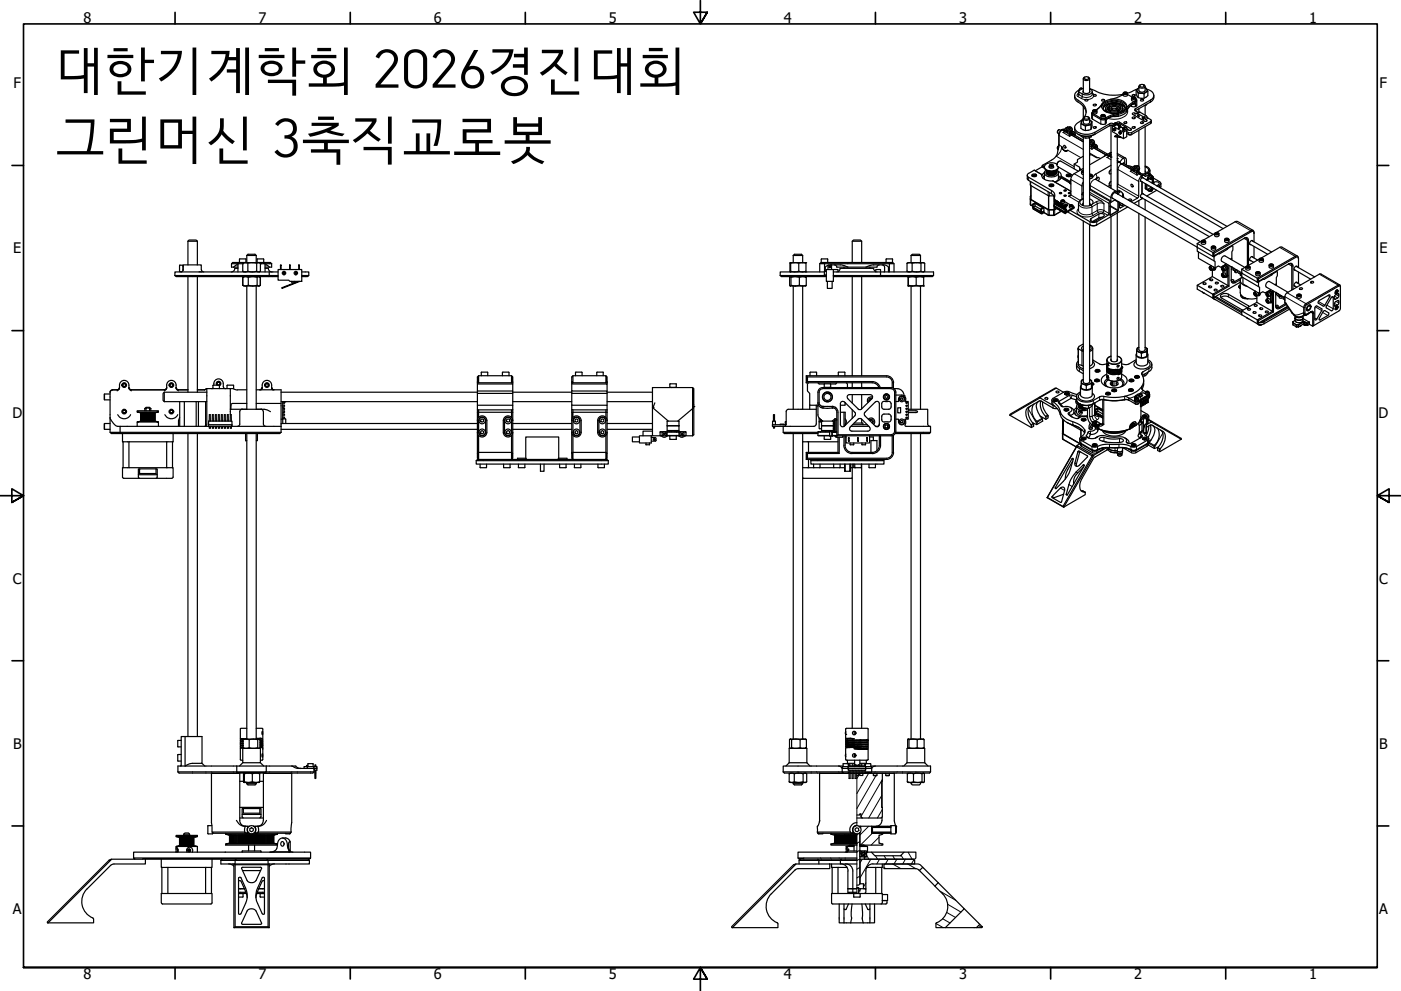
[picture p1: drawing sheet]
<svg xmlns="http://www.w3.org/2000/svg" width="594mm" height="420mm" viewBox="0 0 594 420" stroke-linecap="round" stroke-linejoin="round" font-family="sans-serif">
<defs><g id="words">
<g font-size="22">
<text x="23.2" y="37.2">대한기계학회 2026경진대회</text>
<text x="23.2" y="66.5">그린머신 3축직교로봇</text>
</g>
<g font-size="6.2">
<text x="35.4" y="9.8">8</text>
<text x="109.7" y="9.8">7</text>
<text x="184" y="9.8">6</text>
<text x="258.2" y="9.8">5</text>
<text x="332.4" y="9.8">4</text>
<text x="406.7" y="9.8">3</text>
<text x="480.9" y="9.8">2</text>
<text x="555.2" y="9.8">1</text>
<text x="5.7" y="37.4">F</text>
<text x="585" y="37.4">F</text>
<text x="5.6" y="107.4">E</text>
<text x="584.9" y="107.4">E</text>
<text x="5.3" y="177.4">D</text>
<text x="584.6" y="177.4">D</text>
<text x="5.5" y="247.4">C</text>
<text x="584.8" y="247.4">C</text>
<text x="5.5" y="317.4">B</text>
<text x="584.8" y="317.4">B</text>
<text x="5.5" y="387.4">A</text>
<text x="584.8" y="387.4">A</text>
<text x="35.4" y="415.1">8</text>
<text x="109.7" y="415.1">7</text>
<text x="184" y="415.1">6</text>
<text x="258.2" y="415.1">5</text>
<text x="332.4" y="415.1">4</text>
<text x="406.7" y="415.1">3</text>
<text x="480.9" y="415.1">2</text>
<text x="555.2" y="415.1">1</text>
</g>
</g></defs>
<g fill="none" stroke="#000" stroke-width=".42">
<path d="M364.6 327.9l-1.3 2.2M368.3 327.9l-5 8.6M371.4 328.9l-8.1 13.9M372 327.9l-.1 .2M373.9 337.3l-5.5 9.5M374.1 330.5l-9 15.6M386.9 331.8l-.5 .5M364.6 356.8l-1.3 .7M364.6 353.2l-1.3 .7M368.4 350.3l-3.8 3.8M369.9 353.3l-5 5M370.1 353l.2 .3"/>
<path d="M371.8 350.3l.2 .3M372.7 354.9l-3.3 3.4M374.1 343.2l-2.1 3.6M374.3 357.9l-.5 .4M374.3 353.3l-.5 .6M374.6 353l.2 .3M376.3 350.3l.3 .3M364.1 378.5l.3 .3M364.6 371.5l-1.3 .7M364.6 367.8l-1.3 .7M364.6 364.2l-1.3 .6M364.6 360.5l-1.3 .7"/>
<path d="M364.6 361.2l.9 1.6M365.6 364.3l-.9 1.6M365.7 361.5l.6 1.1M366.5 360.8l.8 1.6M366.9 376.8l.3 .2M367.2 374.3l-1.1 1.7M367.5 362.6l.9 1.7M369.3 364.3l-4.6 7.9M371.2 362.8l.9 1.5M372.9 364.3l-1.1 2M374.8 367.8l.9 .5M374.9 362.8l.9 1.5"/>
<path d="M376.6 364.3l-1.1 2M378.5 366.3l3.5 2M378.6 362.8l.8 1.5M380.3 364.3l-1.2 2M382.1 362.6l1 1.7M383.9 364.3l-1.1 2M384.9 366.3l3.5 2M385.1 361.3l1.7 3M387.5 364.5l-1 1.8M398.7 377.9l6.6 3.8M396.9 391.5l3 1.8M399.7 389.5l3.1 1.8"/>
<path d="M401.4 386.8l3.8 2.2M401.8 383.4l5.7 3.3M414.9 392.4l1.5 .8"/>
</g>
<g fill="none" stroke="#000" stroke-width=".51">
<path d="M457.3 38.7v1.2M457.5 38.2a2.22 2.22 0 0 0-1.8 2 2.22 2.22 0 0 0 1.4 2.3 5 5 0 0 1 2.7 7.2M459 37.6a.92 .92 0 0 0-1.1-.1 .92 .92 0 0 0-.4 1M459.4 37.4l-1.9 1.1v.5a4.3 4.3 0 0 0 4.9 .8 1.16 1.16 0 0 0 .7-1.3 1.16 1.16 0 0 0-1.1-.9M459.4 38.5a1.36 1.36 0 0 0 .9 1.3 1.36 1.36 0 0 0 1.5-.5l.4-.4-.2-.4M459.4 33.4v5.8v-.3M459.8 32.8a1.12 1.12 0 0 1 1.8 .4 .97 .97 0 0 1-1 .5 .97 .97 0 0 1-.8-.9zM460 32.7l-.5 .3a1.21 1.21 0 0 0 .7 1.3 1.21 1.21 0 0 0 1.4-.4l.4-.6-.6-.6M462 33.4v5.8M462.3 37.7l.7 .2a18.7 18.7 0 0 0 13.2 2.1M463.2 38.8v1.1M476.8 39.3l.8 .1-.5 .4-.4-.3z"/>
<path d="M476.8 39.3v.4M477.3 39.2l.2 .5M477.3 39.6l-.4 .1M481.8 38.2v1.8a2.87 2.87 0 0 0 4.9 .6v-1.9M482.2 37.8l-4.1 1.7M482.6 37.5a.98 .98 0 0 0-.5 1.1 .98 .98 0 0 0 .9 .7l.9 .2M482.6 37.5l-.8 .7 .9 1.3h1.2M482.7 39.5v1.9M482.9 36.6v1.7a1.49 1.49 0 0 0 1.4 .8 1.49 1.49 0 0 0 1.3-.8v-1.7M482.9 37.3l-.3 .2M483.4 36a1.06 1.06 0 0 1 1.8 .5 1.09 1.09 0 0 1-1.9-.3zM483.6 36l-.6 .3a1.12 1.12 0 0 0 .6 1.1 1.12 1.12 0 0 0 1.3-.1l.7-.6-.7-.7"/>
<path d="M485.1 39.8v1.8M485.6 37.3a1.07 1.07 0 0 1 .8 1.2 1.07 1.07 0 0 1-1.2 .9l-1.3 .1M485.6 37.3l.7 .6M486.2 37.8a2.77 2.77 0 0 1 2.8 3.5l-.7 .8-6.9 4-.3 .4 .3 .5M486.3 37.9l.4 .8-1.6 1.1-1.2-.3M448.9 55l-.5 1M449.8 55.3a.86 .86 0 0 0-1.1 0 .86 .86 0 0 0-.1 1.1l.4 .3M450.2 55l1.3 .5M450.2 55l-1.3 1.9v4.7a10.7 10.7 0 0 1-1.5 5.1l-5.3 3.4-.3 .7-2.8 1.6M450.8 56.2l.6-.3 .1-1.2a1.08 1.08 0 0 1 1.3-.1 1.08 1.08 0 0 1 .5 1.1l.3 2.1M451.5 54.9l-1.3 .1M451.9 55.5v-.2a.41 .41 0 0 1 .6 .2 .41 .41 0 0 1-.3 .5"/>
<path d="M451.9 55.4l.5 .1v.5zM452 55.3v-.2a.56 .56 0 0 1 .8 .3 .56 .56 0 0 1-.4 .7l.5-.2M452.2 54.1a1.9 1.9 0 0 1 1.7 2.5l.4 .6 5.1 2.9M452.2 54.1a1.34 1.34 0 0 1 1.6 0 1.34 1.34 0 0 1 .5 1.4M452.2 54.1l-.5 .3M452.4 55l-.4 .2M453.4 54a.94 .94 0 0 1 1.1 .3 .94 .94 0 0 1-.2 1.2M454.3 55.5v.9l.7 .6M454.3 55.8l.8 .5 .5 1M454.5 56.6l4.9 2.8M454.7 55.9a.95 .95 0 0 1 1.1 .3 .95 .95 0 0 1 0 1.2M455.7 40.4v1.3l.5 .9a8.3 8.3 0 0 1 4.4 5.1"/>
<path d="M455.7 54.1a3.7 3.7 0 0 0 4.2 3.6l2.3-.1 2-.7M457.1 56.9a7.6 7.6 0 0 0 7.1 0M458.4 57.5a2.98 2.98 0 0 0 4.4 .3v-.2M458.7 51.2l.7-.3-.9 .8zM459.4 50.3l-1.1 .9a3.5 3.5 0 0 0-2.6 3.3 6.2 6.2 0 0 0 7.9 1.9l7.3-4.1 1.6 .4M459.4 45.1v6.8a1.55 1.55 0 0 0 2.6 0v-1.6M459.4 58.3v28.9M459.9 49.6a.93 .93 0 0 1 1.1-.3 .93 .93 0 0 1 .5 1 1.1 1.1 0 0 1-1.8-.5zM460 49.6l-.3 .1M460.2 42.2h1a.52 .52 0 0 1-.5 .7 .52 .52 0 0 1-.5-.7zM460.2 53.5v1.9M460.4 57.8v.8"/>
<path d="M461.4 49.6l.5 .3a1.21 1.21 0 0 1-.7 1.2 1.21 1.21 0 0 1-1.5-.3l-.3-.4 .3-.7M462 59.5a2.5 2.5 0 0 1 1.4 2.8l5.8 3.4M462 59.4a1.4 1.4 0 0 1 1.7 1.6M462 60a3.5 3.5 0 0 1 1 2.8v.5M462 58.3v28.9M462 50.9l.1 .1M462.1 51a1.1 1.1 0 0 1 .6 1.3 1.1 1.1 0 0 1-1.2 .8 2.04 2.04 0 0 1-3-1.4M462.1 51l.9 .5-.4 1.5-1.1 .1a1.34 1.34 0 0 1-2.2-.2l-1-.3 .2-.9M462.6 53v1.8M462.7 57.6v.4M462.9 59.4a.93 .93 0 0 1 1 .4 .93 .93 0 0 1-.2 1.1M462.9 48l.1 2.3 3.8 2.3h1.9"/>
<path d="M463 51.5l-.1 2.4a2.23 2.23 0 0 1-3.2 1.3l-1.4-.8v-1.8M463.5 44.4a.69 .69 0 0 1 .8-.3 .69 .69 0 0 1 .5 .6l-.7 .2zM463.5 54a.69 .69 0 0 1 .8-.4 .69 .69 0 0 1 .5 .6l-.7 .3zM463.6 40.2l.7-.2 .6 .4a.65 .65 0 0 1-.7 .4 .65 .65 0 0 1-.6-.6zM463.9 46.8l.8 .1-.6 .3-.4-.2zM463.9 46.8v.3M464.3 46.7l.2 .5M464.3 47.1l-.4 .1M467.2 45.3a6 6 0 0 1 7.3-2.5l2.5 1.2 .8 1.3M467.2 42.3l.5-.2 .7 .2a.57 .57 0 0 1-.6 .6 .57 .57 0 0 1-.6-.6zM467.4 44.1a2.51 2.51 0 0 0 1.9 3.4l2.3 .6 2.6-.1M467.4 48.8l.8 .1-.6 .4z"/>
<path d="M467.4 48.8v.4l.5-.1M467.9 48.7l.2 .6M468.4 50.3h-1.4l-3.5-2.1-.2-.7-.4 .4 .4 .7 3.5 2.1h1.9M468.4 50.3l.3 .4M468.6 44.7a6.3 6.3 0 0 1 8.3 .7l.2 .5a6.1 6.1 0 0 0-9.3 0zM468.7 42.9l-1.1 .7-1.4 2-1.3 1.1 2.5-2.6M468.8 46v.8l.5 .7M468.8 46.8v-.8a4 4 0 0 1 5.4-2l1.7 1.1 .2 1.7M468.9 47.4a2.08 2.08 0 0 1-1.1-2.2 2.08 2.08 0 0 1 1.8-1.7 6.2 6.2 0 0 1 7.3 1.4l.1 1.3-1 1.2M469.1 51l-.3 1.4M469.8 45.1a3.9 3.9 0 0 1 5.6 .5 2.83 2.83 0 0 1-4 1.9 1.6 1.6 0 0 1-1.6-2.4zM470 46.8l.5 .1"/>
<path d="M470 46.3l-.2 .2M470.1 45.5l-.2 .6 .5 .4M470.3 53.4l1.6-.2-1-.1-6.7 3.8M470.3 45.9l.1 .8 .6 .6M470.4 46.7l-.2 .1M470.5 46.8h-.1M470.6 45.3l-.4 .1M470.7 45.3a2.76 2.76 0 0 1 3.8 .5 2.34 2.34 0 0 1-3.9 .6l-.3-.6zM470.7 47.1v.1M470.8 42.1l-2.1 .8-1.3 1.2M470.8 42.1a6.3 6.3 0 0 1 6.9 2.5l-.2 1.4M471 45l-1.1 .6-.3 .6"/>
<path d="M471.1 46a1.55 1.55 0 0 0 2.7 0M471.1 53.1v26.7M471.5 46.5a1.12 1.12 0 0 1 2 0M471.7 49.4l2.5-.1a5.5 5.5 0 0 0-5.4 2.1l-.1 1.2v-1.9M471.7 53.3l4.7 2.7 1.4-.8M471.7 53.3v2.5l4.7 3 1.4-.8v-2.8M471.7 46l-.4 .3M472.2 54.9h.4v.4zM472.2 54.9l.3 .2M472.4 55.2h.2M472.5 52.4l.1 1M472.5 52.8l-.8 .5"/>
<path d="M472.6 52.2l.7-.1v1l-.7 .3v-.9M472.6 52.2v.3zM472.6 57.8l3 .5M472.9 52.4l.2 .2-.3 .2zM473 52.4l-.2 .3M473 52.6l-.2 .1M473.2 46l.4 .3M473.2 52l-.5 .3M473.3 52.6l1.1 .7M473.8 57v.3M473.8 58.1v23.5M473.9 45l1.5 1.2"/>
<path d="M474 57.3h-.5l-.9 .5 2.4 .3M474 53l.4 .3M474.1 47.3h-.1M474.2 48l-3.2 .9-2.6 1.4M474.2 52.6l-.7-.6 .4-.3 .8 .1 5 3a1.06 1.06 0 0 1-1.1 .5 1.06 1.06 0 0 1-.8-1l-3.1-1.9-1 .5M474.3 53.5l.1 1M474.4 53.3l.7-.2v1l-.7 .4v-.9M474.4 53.3v.3M474.4 47.2h-.3M474.5 45.9v.8l-.6 .6M474.6 45.7l.6 .1M474.6 56.3l.3 .1"/>
<path d="M474.7 57.8l.3 .3M474.7 46.9v.1M474.7 56.1l.2 .6zM474.7 53.4l.2 .1M474.8 53.4l-.1 .5zM474.8 46.9l-.3-.1v.3M474.9 53.4l-.3 .4M475 58.1h.1M475 56.5l-.3 .1M475 53.1l-.5 .2M475 58.1h.3M475.1 53.7l1.1 .6"/>
<path d="M475.6 40.5l.6-.5-2.4 1.3-3 .8M476.1 46v.8l-.4 .7M476.1 54.5l.1 1M476.2 54.3l.7-.1v1l-.7 .3v-.9M476.2 54.3v.3M476.4 56v2.8M476.6 54.5l.1 .1M476.6 54.5v.5zM476.7 51.8l.9-.1a.5 .5 0 0 1-.4 .7 .5 .5 0 0 1-.5-.6zM476.7 54.5l-.3 .3M476.8 54.1l-.4 .3M476.9 54.7l.9 .5"/>
<path d="M477.5 46l-1.3 1.2-2 .8M477.8 56.6l1.4 .7 .7-.3M477.8 47.2l-1 1.1-2.6 1M478.1 46.6l-.3 .6M478.1 40l2 1.2M478.5 57h1.4M479.4 44.9l1.4 .4 .7-.1M480.1 40.4a.69 .69 0 0 1 .7-.3 .69 .69 0 0 1 .5 .5l-.7 .2zM480.1 54a.69 .69 0 0 1 .7-.4 .69 .69 0 0 1 .5 .6l-.7 .3zM480.1 49.9a.69 .69 0 0 1 .7-.3 .69 .69 0 0 1 .5 .5l-.7 .2zM480.2 48.1l.3-.2 1.3 .3 .5-.2 2.9 1.7 1.2 1.4-.9 .4-5.2-3zM480.4 41.3l.8 .1-.6 .4-.3-.2z"/>
<path d="M480.4 41.3v.4l.4-.1M480.8 41.3l.2 .5M481.4 47l1.3 .7M481.5 42.8l-2.4 1.4-1.6 1.8M481.5 42.8l.1 .4M481.6 42.1l.4 .4-.4 .7M481.6 42.1l-.1 .7M481.6 43.2a11.1 11.1 0 0 0-4.4 4 16.2 16.2 0 0 1-6 2.1l-2.5 1.4M481.6 45.1l-.1 .1v-1.2l-.4-.1a5 5 0 0 0-3.3 3.3M481.6 43.2v1.9M482 42.7v2l-.4 .4M482.1 48l1.3-.5 2.8 1.7 .4 .8 1.3 .7 .3 .5-8.6 5.1h-.9l-.9-.5"/>
<path d="M482.5 48.6l.6 .8a.48 .48 0 0 1-.6-.1 .48 .48 0 0 1 0-.7zM482.9 46.1v1.5M482.9 55.2v15.5M483.7 42.3l.5-.2 .7 .2a.57 .57 0 0 1-.6 .6 .57 .57 0 0 1-.6-.6zM483.7 51.8l.5-.2 .7 .3a.57 .57 0 0 1-.6 .5 .57 .57 0 0 1-.6-.6zM484.4 49.9a.41 .41 0 0 1 .5 .2 .41 .41 0 0 1-.2 .6zM485.6 44.7v4.1M485.6 53.7v19.9M486.1 44.3v.2M486.3 44.2l-1.2 .6M488.2 51.2l-.3 1.2-8 4.6M489.3 40.4l-.1 1.3-.9 1.3-6.9 4"/>
<path d="M435.6 74.3v1.6l.3 .4 9.9 5.8 1.4 1.4M436.9 76.9l.2 1.8 7.6 4.3h2.2M437.1 78.7v5.9l7.5 4.3M437.5 74.1a1.24 1.24 0 0 1 2 .4 1.18 1.18 0 0 1-2-.4zM437.6 74.6a1.11 1.11 0 0 1 1.8 0M438.2 74.4l.8 .1-.6 .3-.3-.1zM438.2 74.4v.4l.5-.1M438.5 72.2l-2.6 1.5-.3 .5 .3 .8 9.9 5.8a2.62 2.62 0 0 1 1.3 3.4l.3 .8M438.5 72.2h.1M438.6 72.2l3.1 1.8M438.7 74.3l.1 .5M441.7 74h.1"/>
<path d="M441.7 74a3.3 3.3 0 0 0 4 2.8h.9l7.5 4.3M441.8 74.3h.1M441.8 74v.3M442.8 74.5l-.6 1M442.8 73.3l.1 2.8M442.8 73.2l-1 1.1M443.6 72.2a1.34 1.34 0 0 0-.7 1.4 1.34 1.34 0 0 0 1.2 1.1 3.7 3.7 0 0 0 4.7-1.2l-.1-.8-.6-.5M443.9 72.5a1.26 1.26 0 0 0-.1 1.5 1.26 1.26 0 0 0 1.5 .5 1.94 1.94 0 0 0 2.8-1.8l-.3-.2M443.9 73.4v-1.1v1.1M443.9 73.6h.3M443.9 72.4l.1 1.2M444.2 72.4v1.4l.3 .1v-1.3v1.4l.4 .1"/>
<path d="M444.3 72.5v1.4M444.4 72.6v1.3M444.7 72.6v1.5M444.8 72.6v1.4M444.9 72.6v1.6l.7 .1 1.1-.1v-1.5M444.9 78.8a1.03 1.03 0 0 1 1.8 0M445 70.4a.93 .93 0 0 0 .6 1 .93 .93 0 0 0 1.1-.4v-.6M445 70.8l.2 .4M445 78.2a1.11 1.11 0 0 1 1.8 .5 1.18 1.18 0 0 1-2-.3zM445 70.2v.8M445.1 72.7v1.6M445.3 72.7v1.4"/>
<path d="M445.3 69.9l1-.1a.49 .49 0 0 1-.4 .4 .49 .49 0 0 1-.6-.3zM445.3 72.7v1.5M445.5 69.7l-.2 .1a.64 .64 0 0 0 .1 .8 .64 .64 0 0 0 .9 0l.4-.5-.5-.4M445.5 74.2v-1.5v1.6M445.5 78.7l.8 .1-.6 .3-.3-.2zM445.5 78.7v.3l.5-.1M445.7 70.7v.6M445.7 72.7l-.1 1.6M445.8 72.7v1.5M446 74.2v-1.5v1.6M446 78.5l.1 .5M446.2 74.2v-1.5v1.6"/>
<path d="M446.3 72.7v1.5M446.4 72.7v1.4M446.5 72.7v1.6M446.7 70.2l-.2 1M446.7 72.6v1.5M446.8 72.6v1.4M447 72.6v1.5M447.1 74l-.4 .1M447.1 73.9v-1.3v1.4M447.2 72.6v1.3M447.4 72.5v1.4M447.5 72.4v1.4l-.4 .2"/>
<path d="M447.6 72.4v1.2M447.8 73.1v-.8l-.1 1.1M447.8 72.3l-.1 1.3h-.2M448.2 69.6a4 4 0 0 0-5.3 .8 2.12 2.12 0 0 0 2.6 2 2.79 2.79 0 0 0 3.3-1.6 2.76 2.76 0 0 1-3.9 1.8l-1.5-.5-.6-1.4M448.4 62.8l.4-.8-.4 .7 .2 .6M448.4 72.4a2.46 2.46 0 0 1 1.4 2.9 2.46 2.46 0 0 1-2.6 1.8M448.8 74.5l.7 .9v.7M448.8 73.3v2.7l-1.3 1.1M449.1 68.4l-.8 .7-.1 .9M451.1 61.7a.64 .64 0 0 1 .7 .4 .64 .64 0 0 1-.2 .7l-.5-.5zM452.1 74.1a1.24 1.24 0 0 1 2.1 .4 1.18 1.18 0 0 1-2.1-.4zM452.2 74.6a1.11 1.11 0 0 1 1.8 0"/>
<path d="M452.8 63.7a1.6 1.6 0 0 1-1.8 .1 1.6 1.6 0 0 1-.8-1.7 2.18 2.18 0 0 0 2.3 1.9M452.8 74.4l.8 .1-.6 .3-.3-.1zM452.8 74.4v.4l.5-.1M453.3 74.3l.1 .5M454.1 76.6l-.5 .5v.5l.5 .4M457.3 72.6l-7.5-4.3a1.52 1.52 0 0 0-1.4 2.3l6.4 3.7M457.8 71.5v-.6l-2.3-1.3v1.9M458.5 71.9l-.7-.4v.8M459.2 72.5l.2 .4M459.4 66.3l-2.5 1.4v1l-1.4 .9M459.4 72.2l-.8 .6 .1 .9 .7 .3M459.4 72.5l-.4 .2 .4 .2"/>
<path d="M459.4 71.4l-3.9 2.2-.9 .9-.5 1.2v7l-.4 .4-.6 .1M459.4 77.2l-.6 1.6v5.6M462 65.8l.6-.3 2.3 1.3h1l.7 .4M462 73.9l1.2 .4v1l-1.2 .4M462 74.1l.8 .2-.1 .2h-.7l.5-.1M462 61.1v.3l.3-.1M462 60.6l.3 .7-.3 .3M462.5 74.1l.1 .4M462.7 75.6l-.7 .3M463.7 61l.2 1.1 .5 .4M463.7 61.2l.9 .5 .4 1M463.9 62l5.8 3.4"/>
<path d="M464.1 61.4a.98 .98 0 0 1 1.1 .3 .98 .98 0 0 1 .1 1.1M464.6 75.9l8.9 5.3M464.8 76.2a.72 .72 0 0 1 .3-1 .72 .72 0 0 1 1 .3 .72 .72 0 0 1-.2 .9l-.2 .3M465.1 75.5l-.3 .6M469.3 65.6l1 .5M469.3 65.6l-7.3 4.3M470.3 66.1l-.9 .6M470.6 64.9l.5-.2-1.8 .9M470.8 77.1l-.5 .7M470.8 72.2l-.5 .7M471.1 65.8l-.3 .3M471.1 66h-.3l.2 .5"/>
<path d="M471.1 76.9a.93 .93 0 0 0-.8 .8 .93 .93 0 0 0 .6 1l.2-.2M471.1 64.9l-.6 .2-.2 1M471.1 65.5l-.2 .3M471.1 70.1l-6.7 3.9-1.2 1.4M471.1 71.9a.98 .98 0 0 0-.8 .9 .98 .98 0 0 0 .6 1l.2-.2M471.1 65.6l-.2 .2M473.8 68.2l.9 .5M473.8 67.2l.3 .1M473.8 65.1l3.5 1.9M474.7 68.7l.5 .6 4.8 2.7M474.7 68.7l.3-.1a2.15 2.15 0 0 1 2.3-1.6l.3 .9v2.1M474.7 68.7l-.9 .3"/>
<path d="M476.3 69.1l3.7 2.3M478.2 70.3l2 .6M479.3 72.6l.7-.3v-.8a.87 .87 0 0 1 1-.7 .87 .87 0 0 1 .7 1l.5 2.5M479.6 78.1a.57 .57 0 0 1 .8 .4 .57 .57 0 0 1-.5 .7zM480.4 72l.1-.3a.4 .4 0 0 1 .5 .3 .4 .4 0 0 1-.2 .5h-.1M480.5 71.7a.58 .58 0 0 1 .9 0 .58 .58 0 0 1-.1 .9h-.4l.5-.3M480.8 70.6a1.9 1.9 0 0 1 1.6 2.5l1.9 1.4v.9M480.9 71.5l-.3 .2M481.9 70.4a.95 .95 0 0 1 1.1 .4 .95 .95 0 0 1-.1 1.2 1.51 1.51 0 0 0-1.7-1.7l-.9 .5M482.9 72.9l.7 .5M482.9 71.9v1.1M482.9 72.5v.1"/>
<path d="M482.9 70.4l-.2 .1M483 73.1l2.3 1.3M483.6 76.7l35.1 20.2M484.3 75.4l.6 .1M484.3 75.4a.88 .88 0 0 0-.7 .7 .88 .88 0 0 0 .4 .8M484.3 77.1v5M484.5 75.3l35.8 20.7M485.6 72.5l.3 .5-.2 .5M485.6 70.7a1.47 1.47 0 0 1 1.4 1.6 1.47 1.47 0 0 1-1.7 1.3l-1.1 .2M485.6 70.4a1.65 1.65 0 0 1 1.8 1 1.65 1.65 0 0 1-.6 2M485.6 77.9v2l.4 .1M486 78.1v2.1l.3 .2 .7-.3v.7l.6 .2"/>
<path d="M486 76.1l.7-.3 .3 .2-.7 .4zM486 76.1v.1M486 79.2l-.4 .2M486.3 78.3v2.1M486.7 75.8a1.12 1.12 0 0 1 .2-1.3 1.12 1.12 0 0 1 1.2-.2l-.4-.5-1.9 1a1.37 1.37 0 0 0-1.4-.5 1.37 1.37 0 0 0-1 1.1l-.5 1.2-.2 7.1-3 1.8M486.9 78.6l.3 .2M487.1 78.7v.1M487.6 72.2v1.4M487.7 75.5l.6 .2M487.9 73.8l-1-.4-1.8 .9M488 75.4l.5-.3-.2 .6zM488.2 75.2l.1 .1"/>
<path d="M488.3 75.3l-.3 .2M488.3 75.3l.2 .1M488.3 74.5a.79 .79 0 0 0-1 0 .79 .79 0 0 0-.3 .9v.6M488.3 79.4v.3h.5M488.3 74.5l.3 .2M488.4 79.4l-.1 .1M488.6 74.7l.3 .1-.1 .2M488.6 75.5l.3 .1v.5M488.6 74.7h.1M488.8 75.2l.3 .2M489.1 75.5h.1M489.1 76.9h.1"/>
<path d="M489.1 76.2h.1M489.1 77.5h.1M488.9 74.8v.6M489 77.4a1.64 1.64 0 0 1 2.6 .5l-1.1 .9M489.1 76.8l-.3-.2-.3 .2 .4 .2v.4M489.1 76.1l-.3-.2-.3 .2 .4 .2v.5M489.1 77.5l-.3-.2-.3 .1 .4 .4M489.1 75.5l3 1.9v.8l-1.1 .8M489.3 80l-.5 .3M490.3 78.7h.3M492.3 77.8l-.2 1.9M436.9 84.4l8 4.6a3.2 3.2 0 0 0 3.1-.6"/>
<path d="M437.1 83l-.2 .4v3.3l.9 .7M437.8 86.6l1.1-.6 3.8 2.1M438.1 88.1l.2 .6 3.6 1.9M438.1 86.7l.8-.5v1.2l-.8 .4zM438.1 86.7l-.3-.1v1.3l3.8 2.2v-1.3l-.3-.2M438.9 86.2l3.3 1.9-.9 .5v1.1l-3.2-1.9M438.9 87.4l2.4 1.4M441.6 88.8l1.1-.7v1.4l-1.1 .6M442 89.9l.7-.4v.6M442.7 90.1l-.8 .5M444.6 88.9h2.4M444.6 83v5.9"/>
<path d="M447 87.3l4.7 2.7v.4l-4.7-2.7zM447 87.7v1.2l1-.6M447 87.3l4.7 2.7 3.8-2.2v.4l-3.8 2.2M447 83.2v4.1M447 86.5l4.7 2.6M447 87.2v.1M447.1 83.9l.3 2.4M447.4 84.9h.3zM447.4 84.9l.1 1.6 .2-1.6M447.4 87.9l.3 .2M447.4 86.3l-.4 .2v.8M447.7 85.4l.3 .3"/>
<path d="M447.7 86.2l.3 .1M448 85.3l.1 1.5h.2v-1.5M448 88.4h.3M448 88.2v.2M448.1 85.3h.2zM448.3 85.9l.3 .2M448.6 85.6h.3zM448.6 85.6l.2 1.6 .1-1.6M448.6 88.6l.3 .2M448.6 86.3l-.3 .2 .3 .2M448.9 86.9l.3 .1M449 86.7l.2 .1"/>
<path d="M449 86.6l.2 .1M449.2 88.9l.3 .2M449.2 86.5l-.2 .2M449.3 86h.2zM449.4 81.6l.8 .2a.42 .42 0 0 1-.5 .3 .42 .42 0 0 1-.3-.5zM449.5 86v1.5h-.3v-1.5l-.3 .1M449.5 87.2l.3 .2M449.5 86.9l.3 .1M449.5 86.5l.3 .2-.3 .1M449.7 87h-.1M449.8 89.3l.4 .2-3.5 1.9a4.2 4.2 0 0 1-4-1.3M449.8 86.3h.3z"/>
<path d="M449.8 86.3l.2 1.6 .1-1.6M449.8 86.9v.2M449.8 86.8l-.3 .2M449.8 86.7v.1M449.9 85.6l-.5 .3M450.1 87h.1M450.1 87.5l.3 .2M450.4 85l.6 .1-.4 .3zM450.4 86.6l.3 .1zM450.4 86.7l.1 1.5h.2v-1.5M450.4 89.6l.3 .2M450.4 85v.3"/>
<path d="M450.7 87.9l.3 .2M450.8 84.9v.4M450.8 85.3h-.3M450.8 87.5l.2 .3M450.8 87.5l.2 .2M451 90l.3 .1M451 87.4l-.2 .1M451 87l.2 1.6 .1-1.6M451.1 86.9l.2 .1zM451.2 80.7l.8-.1a.46 .46 0 0 1-.4 .5 .46 .46 0 0 1-.5-.3zM451.3 82.7l.7 .1a.46 .46 0 0 1-.4 .5 .46 .46 0 0 1-.5-.3zM451.3 88.2l.3 .2"/>
<path d="M451.3 87.2l.4 .1M451.3 87.9h.2M451.4 85.4l2.4 1.4M451.5 87.9l-.2 .1M451.6 87.3l.3 .1zM451.6 87.4v1.5h.3v-1.5l.3 .1M451.6 86.7l.7 .4M451.6 88l-.1 .1M451.6 87.9h-.1M451.7 89.1l.5-.3v.8l-.5 .4zM451.9 88.6l.3 .2M451.9 90.3l-.2 .3-.1-.3"/>
<path d="M452.2 87.5l-.3 .4M452.2 87.5l-.3 .2M452.6 86.8l-.3 .6-.7-.7 .3-.2 .7 .3-.3 .6M453.9 87l.7 .2-.5 .2zM453.9 87v.3M454.3 87l.1 .4M454.3 87.3l-.3 .1M455 87.5l.5 .3M459.3 81.6l-.5 .9M459.3 81.6h.1M459.4 93.7v68.1a1.55 1.55 0 0 0 2.6 0v-66.6M459.4 86.1l-.4 .5 .2 .6"/>
<path d="M459.4 84.4a1.43 1.43 0 0 0-1.5 1.4 1.43 1.43 0 0 0 1.5 1.4 2.97 2.97 0 0 0 4.1-1.6l-.3-.6-1.2-.6M459.4 84.1l-1.9 1.5-.2 3.6M462 86.1l.3 .5-.1 .6M462 82.3l4.9 2.8 1.2 1.3M462 80.1l9 5.1M462.2 95.4l1.2 .3 1.7-.3M462.5 92.8l3.5-2.1a1.29 1.29 0 0 1 1.3-.2 1.29 1.29 0 0 1 .8 1.1l-3.5 2.1a1.22 1.22 0 0 1-1.4 .3 1.22 1.22 0 0 1-.7-1.2zM467.3 92.2l-1.3 .2-2.7 1.5M471 85.2l-.8 1v4.5l-.2 .4-5.7 3.2-2.1-.3-8.4-4.8M471.1 91.9v60.7l.4 .6M471.6 83.9l42.7 24.8M472.7 84.8l1.5 .6"/>
<path d="M472.9 84.7l-2.2 1.6v4.8M472.9 81.6l36.1 20.9M473.4 81.9a1.46 1.46 0 0 0-1.6 .4 1.46 1.46 0 0 0-.2 1.7l.5 .2M473.8 90.3v62.5l-.3 .4M473.8 81.3h1.1l-.2 .4h-.7M473.8 81.5l.3 .8M473.8 80.6a2.07 2.07 0 0 1 2.1 2.8M473.9 82.2a1 1 0 0 0-.7-1.2 1 1 0 0 0-1.2 .6l-.9 1.7-.1 1.9M474.2 82.1v.2M474.7 85.8l.2 2.4 2.1-1.1M475.9 81.8l.4 .7-.1 1M475.9 86.4l-.8 .1a.58 .58 0 0 0 .5 .7 .58 .58 0 0 0 .6-.5"/>
<path d="M476.1 82.7l.3 .5M476.1 82.5v1M478.2 87.7l-13.1 7.7a2.52 2.52 0 0 1-2.9 0l-9.5-5.6M478.6 84.9a.55 .55 0 0 1 .6-.5 .55 .55 0 0 1 .5 .6l-.8 .1M482.9 90.5v57.8a1.55 1.55 0 0 0 2.7 0v-56.3M482.9 85v2.4M483.6 83.5l29.2 16.8M484.3 82.1l.6 .2M484.3 82.1a.88 .88 0 0 0-.7 .8 .88 .88 0 0 0 .4 .8M484.3 83.9v.3M484.3 84.2l-3.4 2M484.5 82.1l29.9 17.3"/>
<path d="M484.6 84.1l-.3 .1M485.6 84.6v4.3M486.7 80.2v.6l.5 .2M487.7 80.7l.6 .2M488.2 80.3l.1 .1M488.3 80.2l.2 .4-.5 .3zM488.3 80.4l-.3 .3M488.3 80.4l.2 .2M490.5 80.7l-4.2 2.4M515 99l-4.8 2.8M515.5 99l.8-.2 .1 .3-.3 .2zM515.8 98.8l-.1 .4"/>
<path d="M516.3 98.8v.4l-.5-.1M531.4 97.7l-7.1-3.9-8.4 4.7M531.7 98.9l-.3-.8h-.5l-16.1 9.3M74.2 116.8h40l-.5 .5h-39zM76.3 112.4h1.3v2.2M76.3 115.2h.9M76.3 112.4v2.8M77.7 113h.1M77.7 114.5v.1M79.7 102.3l.4-.5h3.1l.5 .5M79.7 102.3h4M79.7 102.3v10"/>
<path d="M79.7 117.3v49M83.7 102.3v10M83.7 117.3v49M84.4 115.3h1.1M85.3 114.3v-2h-7.6l-.1 2.4-.9 .6M85.4 114.3l.3 .7 .7 .3M98.2 111.8h2.7M98.2 111.8v1.5h2.7M99.6 113.8h1.3M99.6 113.8l-.3 .9-1.2 .6M100.9 112.3h-.7l-1.1 1M100.9 111.8v3.5"/>
<path d="M100.9 111.8h2M101.4 111.3h-2.7l-.5 .5M102.9 111.6l1.1-.2 1.1 .2 4.5-.2 .8 .2v3.4l-.4 .2-1.2-.2-1.8 .3-1.9-.3-1.1 .3-1.1-.3M102.9 117.6l1.2-.3a3.6 3.6 0 0 0 3.1 0l1.8 .3a.86 .86 0 0 1 1.4 0M102.9 111.6v3.4M102.9 117.6v3.3M102.9 115l.5 .3M103 117.5h.1M103.2 117.5h-.2M103.2 117.5l-.3 .1M103.4 117.3l-.2 .2M104.1 109.8h-2.5l-.1 1.5"/>
<path d="M104.2 109.8l.1 1.5M104.6 108.3v3h-3.2l-.5 .5M104.6 108.3h4M104.6 108.3l.6-.5h2.9l.5 .5M105.1 111.6v3.4M105.3 117.6v3.3M108.6 108.3v3.1l6.1-.1 .5 .5M108.8 111.6v3.4M109 111.3l.1-1.5h2.7l.1 1.5 .5 .5h-2M109 117.6v3.3M109.9 117.3l.5 .2M110.2 111.5l-6.8-.1-.5 .2"/>
<path d="M110.2 117.5v3.6M110.2 115.1l-.3 .2M110.4 117.6v3.3M112.4 112.3h.8l1 1M112.4 113.8h1.4M113.7 117.3h4.2M113.8 113.8l.3 .9 1.2 .6M114.2 115.3v1.5h3.7M115.2 111.8v1.5h-2.8M115.2 111.8h-2.8v3.5M117.9 115.3h-43.7v1.5M117.9 114.3h10.1v5h-5.1l-.5-.5h-4.5z"/>
<path d="M118.9 112.3l.3 .3zM118.9 112.6v1.7M119.2 112.6v1.7M120.2 115.4h.4l.3 .4-.3 .4h-.4zM122.8 112.3l.3 .3zM122.8 112.6v1.7M123.1 112.6v1.7M123.7 119.5l.5 .5M123.7 119.3v.2M124.9 119.5l-.5 .5M125 119.3v.2M125.2 115.4h.5v.8h-.5z"/>
<path d="M126.4 119.3l-7 2.7 .2 .3 7.5-3M126.7 112.6v1.7M126.9 112.6l-.2-.3 .2 .3v1.7M128 116.8h2.9l-.5 .5h-2.4M128 115.3h2.9v1.5M330.8 116.8h19.6M330.8 116.8l.5 .5h19.1M335.1 111.4h6.6h-6.7v3.8l.3-.2 1.7 .3a4.3 4.3 0 0 1 3.2 0l1.6-.3-.2 .3M335.1 117.3h.1M335.3 111.6v3.4M335.4 117.6v3.3M336.4 108.3h4"/>
<path d="M336.4 108.3l.5-.5h3l.5 .5M336.4 108.3v3.1M338.7 111.6v3.4M339 117.6v3.3M340.4 108.3v3.1M341.6 117.3l.3 .3-1.5-.3a4.3 4.3 0 0 1-3.2 0l-1.8 .3-.2-.3-.4 .3v3.3l.4 .4 .2-.4 1.8 .4M341.8 111.6v3.4M341.9 117.6v3.3M347.6 111.8l.5-.5h1.5v.5zM347.6 111.8v3.5M349.6 111.3h27.5v.5h2l-.5-.5h-1.5M349.6 115.3h-18.8v1.5"/>
<path d="M349.6 116.5l.8 .1M350.4 115l-.8 .1M350.8 119.3v3h2.1v-3M350.8 109.8h-2.5l-.1 1.5M350.9 109.8l.1 1.5M351.2 112.4l-1.3 .9v1.7M351.6 113.3v.1M351.8 112.7l-.2 .6M352.4 112.3h4.4l2.7 1M352.4 112.3l-1.3 .3v1.7M352.4 112.3l.2 .3v1.7M352.6 112.3h-.2"/>
<path d="M353.4 114.3h-3v5h3v-4h20v1.5h-20l.5 .5h-.5M353.4 114.3h1.9v1M353.4 114.3v1M353.9 112.3l.6 .3 .3 .7M353.9 117.3h19M354.8 113.3h17.1M356.2 113.8h14.3M356.2 113.8l-.1 .7-.8 .7M357.9 113.3v.5M361.4 111.3v-9l.5-.5h3l.5 .5v9M361.4 102.3h4M361.4 117.3v42"/>
<path d="M365.4 117.3v42M367.2 113.3l2.8-1 5.4 .1 1.3 .9v2M368.9 113.3v.5M370.5 113.8l.3 1 .6 .4M371.3 115.3v-1h2.1v1h22.5v1.5M372.8 112.3l-.7 .3-.2 .7M372.9 117.3l.5-.5h22.5l-.5 .5zM374.1 112.3l.7 .3 .3 .7M375.1 113.3v2M375.9 109.8l2.6 .1M375.9 109.8l-.2 1.5M377.1 115.3v-3.5h-27.5v4.6"/>
<path d="M378.5 110v1.3M379.1 111.8v3.5M384.6 111.6l1.1-.2 1.1 .2 4.6-.2 .7 .2v3.4l-.4 .2-1.2-.2-1.8 .3-1.9-.3-1.1 .3-1.1-.3M384.6 111.6v3.4M384.6 115l.5 .3M385.2 117.6v3.3M386.3 108.3l.5-.5h3.1l.4 .5M386.3 108.3h4M386.3 108.3v3.1M386.8 111.6v3.4M388.5 117.6v3.3M390.3 108.3v3.1"/>
<path d="M390.5 111.6v3.4M391.6 117.3l.1 .3-1.6-.3-1.6 .3-1.7-.3-1.6 .3-.1-.3v4M391.7 117.6v3.3M391.9 111.5l-6.8-.1-.5 .2M391.9 115.1l-.3 .2M507.7 103.2v3.3l7.5 4.3v3.4l-.3 .3-.6-.1M508.2 106.8v2.7l7 4.1 1.5-.8 .9 .5 2.4-1.4M509.4 102.3l-1.7 .9M509.8 102.2l.9-.1 .1 .3-.4 .2zM510.2 102l-.2 .5M510.3 120h1a.52 .52 0 0 1-.5 .6 .52 .52 0 0 1-.5-.6zM510.7 102.1l-.1 .4-.4-.1"/>
<path d="M513 118.5a.65 .65 0 0 1 .7-.3 .65 .65 0 0 1 .5 .7h-1zM513.1 113.5h.3l.3 .7-.6-.3zM513.4 113.7l.3 .4-.3 .2M513.4 113.5l-.3 .4M513.4 112.5v.3M513.6 112.7l-.6 .3a1.05 1.05 0 0 0 .9 1.6l.8-.4-.2-1M513.6 112.7h.1M514.1 104.7l.3-.2 .6 .3-.3 .2zM514.1 114.5v2.8l-6.4 3.6v1.7l18.8 10.9M514.1 117.3l6.6 3.8M514.3 108.7l13.4-7.8 1.1-.1 .6 1.1v10.6M514.4 104.5l-.1 .4"/>
<path d="M514.8 113.3l-.1 1h-.4M514.8 108.9v1.7M514.9 104.6v.3l-.5-.1M515 108.6l-.2 .3-.5-.2M515.5 119.7h1a.52 .52 0 0 1-.5 .7 .52 .52 0 0 1-.5-.7zM515.5 113.5l-.1 .7-.4 .3M516.9 107.5l-1.9 1.1-.2-.2v-1l-.5-.4v1.7M518.3 113.8l.6 .3v.4h-.4zM518.3 116.5l.6 .3v.4l-.4 .1zM518.5 114l.4 .3-.4 .2M518.5 116.7l.4 .4-.4 .2M518.5 114.9v.9"/>
<path d="M518.6 113.8l-.3 .4M518.6 116.5l-.3 .4M518.6 112.8l-.1 .3M519.2 112.4l.9 .7 .3 1.1v2.7l-.3 .6-.6-.1 .4-.3v-2.9a.92 .92 0 0 0-.3-1 .92 .92 0 0 0-1-.1M519.4 112.2l.9 .7 .4 1.1M519.7 101.4l.9-.1 .1 .3-.8 .1zM519.7 112.4l.7 .5 .3 .8M520.1 101.6h.4M520.1 101.2l-.2 .5M520.4 105.7l-3.3 1.9-.4-.2M520.6 101.3v.3M520.7 105.3l-.3 .4-.5-.2"/>
<path d="M520.7 116.8l-.5 .7M520.7 113.7v3.1M520.7 112.3v1.4M520.7 116.8v4.3M521.1 112.6v8.7M522.1 113.1l.1 6.5 .5 .5 .7-.1 2.6-1.4M522.1 113.5l.4 .4-.4 .3M522.2 119.2l.6 .1 .4-.4-.8-.4a.72 .72 0 0 0 .1 1 .72 .72 0 0 0 1-.1M522.4 104.1l.4 .3v1.6l-.4 .8v2.7l-.6 .3M522.4 119.4h1.1M522.4 109.5v.7M522.5 104.2l-1.8 1.1-.3-.2"/>
<path d="M523.2 113.7l-.4 .7M523.2 113.7v.1M523.7 115h1a.5 .5 0 0 1-.5 .6 .5 .5 0 0 1-.5-.6zM524.1 114.3l-.9 .4 1.3-.2M525.5 115.1l-.4 .7M525.5 115.1v.1M525.9 118.9v5.2a4.3 4.3 0 0 0 4.9 2.7l2.2-.4M525.9 119.7l-11.1 6.4M526.3 117.8l-2.8 1.6M526.5 115.8v1.6l7.6 4.4-.1 3.3-.3 .3-.6-.1M526.5 116.2l-.6 .4 .6 .3M526.5 114.2v1.6"/>
<path d="M526.5 115.8l6.6 3.8M526.7 117.5a2.17 2.17 0 0 0-.6 2.3 2.17 2.17 0 0 0 2 1.4l.7 .2M527 117.7v2.7l7.1 4.1 1.4-.8 .9 .5 2.5-1.4M527.5 101.1h1.1l.4 .8v10.8M527.9 113.4l-8.5-4.9a1.52 1.52 0 0 0-1.3 2.3l8.4 4.9-.8 .4 .8-.3M528.3 113.1l-1.8 1.1M528.7 113.1l.8-.1 .2 .3-.4 .2zM529 113.3h.5M529 112.9l-.1 .5M529.5 113v.3M529.9 103.4l7.6 4.4M529.9 110.2l1.7 1"/>
<path d="M530.7 102l8.5 4.8M530.7 108.8l2.6 1.5M531.2 109.1a.89 .89 0 0 0-1.2 .2 .89 .89 0 0 0 .2 1.2h.2M531.2 102.3a.84 .84 0 0 0-1.1 .3 .84 .84 0 0 0 .3 1.1M531.7 102.6v-4.3l-.5-.7h-.5l-16.4 9.4-6.6-3.8M531.7 104.5v4.9M533 115.5l.7-.1 .1 .3-.7 .2zM533.1 119.6l13.5-7.8 1-.1 .7 1.1v9.9M533.3 115.4l-.2 .5M533.7 119.9v1.6M533.7 115.4v.4l-.4-.1M533.8 119.4l-.1 .5-.6-.3"/>
<path d="M533.9 109.9l-4.8 2.8M534.4 109.8l.8-.1 .1 .3-.4 .2zM534.7 109.6l-.2 .6M535.2 109.7l-.1 .4-.4-.1M535.7 118.3l-1.9 1.1-.1-1.2-.6-.2v1.6M538.6 112.3l.8-.1 .1 .2-.3 .2zM538.9 112.4l.5 .1M538.9 112.1l-.1 .5M539.3 116.6l-3.3 1.9-.5-.3M539.4 112.2v.3M539.6 116.2l-.3 .4-.5-.3M541.2 115l.5 .2v1.7l-.5 .8v2.7l-.6 .3"/>
<path d="M541.4 115.1l-1.8 1.1-.3-.1M546.4 112l.8-.2 .6 .6v10.6M548.8 114.3l7 4M549.6 112.9l7.9 4.5M549.6 119.7l2 1.1M550.1 120l-.1-.3a1.04 1.04 0 0 0-1 .6 1.04 1.04 0 0 0 .1 1.2l.2-.1M550.1 113.2l-.1-.3a1.04 1.04 0 0 0-1 .6 1.04 1.04 0 0 0 .1 1.2l.2-.1M550.2 108.6l-7.1-3.9-8.4 4.8M550.6 109.8l-.3-.8-.6-.1-16 9.3M550.6 113.5v-4l-.1-.6-.7-.4-16.7 9.5-6.6-3.8M550.6 115.4v4.8M555.7 119.6a.63 .63 0 0 1 .7-.3 .63 .63 0 0 1 .5 .6l-.5 .2z"/>
<path d="M102.9 120.9l1.2 .4a3.6 3.6 0 0 1 3.1 0l1.8-.4a.86 .86 0 0 0 1.4 0M102.9 120.9l.3 .2M103 121h.1M103 121l.2 .1M104.6 121.3v52.2M108.6 121.3v52.2M110.4 121l-.5 .3-6.7-.2M124.2 120.1h.3M335.1 121.2l2.1 .1M336.4 121.3v52.2M337.2 121.3h4.4l.3-.4-1.5 .4M337.2 121.3a4.3 4.3 0 0 1 3.2 0"/>
<path d="M340.4 121.3v52.2M385.1 121.3h1.7M385.1 121.3l.1-.4 1.6 .4M386.3 121.3v52.2M386.8 121.3l1.7-.4 1.6 .4 1.6-.4-.1 .4zM390.3 121.3v52.2M507.7 120.9l6.6 3.9v1.6l.5-.3v-1.1l-.5-.2 6.4-3.7M509.9 123.8l.8 .5M512.6 121.3l1.1 .1a.53 .53 0 0 1-.6 .6 .53 .53 0 0 1-.5-.7zM514.6 126.5l.8 .5M514.9 122.9a.65 .65 0 0 1 .7-.4 .65 .65 0 0 1 .5 .7l-1.1 .1zM515 126l11.5 6.6"/>
<path d="M515.5 125.7l11 6.4M517.7 126.1a3 3 0 0 1 3.2-.3l8.1 4.7M517.8 121.1h1.1a.52 .52 0 0 1-.6 .6 .52 .52 0 0 1-.5-.6zM520.7 121.1l.4 .2-6.3 3.7M525.3 121.4v.5l.6 .4M525.9 121.2v.4M525.9 120.8l-.6 .5 .6 .8M525.9 121.5l-.1 .1M526.1 124.8a1.99 1.99 0 0 0 2.7 1.9h.5M526.5 131.8l6.6 3.8v1.7l.6-.3v-1.1l-.6-.3 6.5-3.6M526.7 125.6l.3 .8M526.9 125.7l-.2 .3"/>
<path d="M527.5 126.1l.7 .3M527.9 126.3v.3M528.7 134.7l.8 .5M529 126.7h.1M529.1 130.9h1.1a.53 .53 0 0 1-.6 .7 .53 .53 0 0 1-.5-.7zM529.8 130l-8.9-5.2a2.22 2.22 0 0 0-3.4 .8l.6 .8 9 5.1M531.4 132.4a.65 .65 0 0 1 .7-.3 .65 .65 0 0 1 .5 .6l-1 .1zM531.8 129.4a.65 .65 0 0 1 .7-.3 .65 .65 0 0 1 .5 .6l-.9 .1zM531.9 124.4h.4l.2 .7-.6-.3zM532.3 124.6l.2 .3-.2 .2M532.3 124.4l-.4 .4M532.3 123.4v.3"/>
<path d="M532.4 123.5l-.6 .4a1.05 1.05 0 0 0 1 1.6l.7-.5-.1-.9M532.4 123.5h.1M533 125.4v2.8l-6.5 3.6v1.7M533 128.2l6.6 3.8M533.1 125.3h.1M533.5 137.4a1.09 1.09 0 0 0 1.7 .2M533.7 124.2l-.2 .9-.3 .2M533.8 133.6l1.2 .2a.58 .58 0 0 1-.7 .5 .58 .58 0 0 1-.5-.7zM534.4 130.6l1 .1a.52 .52 0 0 1-.6 .5 .52 .52 0 0 1-.4-.6zM534.4 124.4l-.6 1M536.7 132h1a.52 .52 0 0 1-.5 .6 .52 .52 0 0 1-.5-.6zM537.1 124.7l.6 .3v.4h-.3z"/>
<path d="M537.1 127.4l.6 .3v.4l-.6-.3zM537.4 124.9l.3 .3M537.4 127.6l.3 .3-.3 .2M537.4 125.7v1M537.5 124.7l-.4 .4M537.5 127.4l-.4 .4M537.5 123.9a.92 .92 0 0 1 1 .1 .92 .92 0 0 1 .3 1v3l-.4 .2M537.5 123.6l-.1 .4M537.7 125.3l-.3 .1M538.1 123.3l.8 .6 .4 1.1-.1 3.1-.3 .3-.5-.1M538.3 123.2l.9 .6 .4 1.1M538.4 128.2v.1"/>
<path d="M538.6 123.2l1 1.4M539.6 132l.4 .2-6.3 3.7M539.6 127.6l-.5 .8M539.6 124.6v3M539.6 123.2v1.4M539.6 127.6v4.4M540 123.4v8.8M541 124l.1 6.5 1.1 .4 3.2-1.8M541 124.4l.4 .4-.4 .3M541.1 130.1h.8l.2-.3-.9-.3a.73 .73 0 0 0 .2 .9 .73 .73 0 0 0 1-.1M541.2 130.3h1.2M541.2 120.4v.6"/>
<path d="M542 124.6l-.3 .7M542 124.6v.1M542.4 126a.65 .65 0 0 1 .8-.3 .65 .65 0 0 1 .4 .6l-.9 .1zM543 125.2l-.9 .4 1.3-.2M544.4 126l-.4 .7M544.8 126.7l-.3 .2 .3-.1M544.8 127.3v.4M545 128.8l-2.6 1.5M545.3 128.5v.4M545.3 128.9l1.8 2.7a4.2 4.2 0 0 0 4.5 2.7l2.4-.8M545.9 129.9l-12.2 7.1M546 130.1l-10.3 6-.9 .2"/>
<path d="M546.2 123.9l-7.9-4.5a1.56 1.56 0 0 0-1.3 2.3l7.8 4.5M546.4 130.5l-10.7 6.1-1.7 .2M546.7 131.1l-10.7 6.2-1.2 .3-1.3-.1-7-4M547.8 132.7l.1 .1M548.3 136.9v.8l1.4 .9M548.6 133.5l.5 .5v1.9M548.8 121.1l1.1 .7M549.1 134.9v.5M549.1 135.9l-.7 .4M549.6 138.5h.9M550.5 124.9l.8 .2-.6 .3-.3-.2zM550.5 124.9v.4l.4-.1"/>
<path d="M550.5 138.6h.1M550.9 124.9v.3M550.9 125.2l.2 .1M551.1 122.2a.61 .61 0 0 1 .7-.3 .61 .61 0 0 1 .4 .7l-1 .1zM551.8 137.9l-1 .6M552.5 135l2.7 1.6-.7 .5-.7-.3M552.5 134a1.81 1.81 0 0 1-1.2 1.8 1.81 1.81 0 0 1-2-.6l-.2-.4M552.5 134.9v1a1.96 1.96 0 0 1-3.4 0M552.6 137.4l-1.9 1.1M552.9 137.2l.3 .4zM553.1 137.2l-.3 .2M553.1 137.3h.1"/>
<path d="M553.2 137.4l-.2 .2M553.3 136.6l-.5-.2-2.3 1.4h-.8l-1.4-.9 .1-.6-.1 .5M553.8 137.7l.6 .3M554.2 138h.3M554.4 138h.1M554.5 130.1l.8-.5a.96 .96 0 0 1 .2 1.3 .96 .96 0 0 1-1.2 .3zM554.7 129.5l.4-.2a.9 .9 0 0 1 .9 .7 .9 .9 0 0 1-.4 1 .82 .82 0 0 1-1.1 .8 .82 .82 0 0 1-.4-1.3zM555 131.4l-.9 .2M555.1 136.6l-.7 .5-1.5-.8-2.3 1.3h-.9l-1.4-.8M555.2 137.5l-.7 .5M555.2 136.6v.9M555.2 137.5l1.4 .8"/>
<path d="M555.4 129.3l.3 .9M555.7 132.4a2.12 2.12 0 0 1-2.7 .9l-.2-2.9 .7-1.4 13.9-8.1h.8l.2 10-.3 .6-11.5 6.8M555.8 132.4l.6-.2 .2 .6v5.5M555.8 132.4h-.1M557.8 129.9l.6-.2 2.2 1.3v.5l-2.8 4.2-.3-.3v-4.8zM559.2 127.6l4.7-2.6v.8l-2.4 4-2.4-1.2-.2-.4zM561.1 132.1l.7-.4 1.6 .9 .1 .5-.4 .7-3.6 1.9-.1-.6zM564.5 126.2l.5-.4 .3 .3v4.8l-.6 .9-2.4-1.6zM566.1 125.1l1.3-.7 .3 .4-.1 1.2-1.6 .9-.2-1.1zM566.1 128.1l1.3-.7 .2 .1-.2 1.6-1.3 .8-.3-.4zM566.5 123.3l.2-.2a.59 .59 0 0 1 .4 .8 .59 .59 0 0 1-.9 .2zM566.5 130.1l.4-.3a.71 .71 0 0 1 .3 1 .71 .71 0 0 1-.9 .3z"/>
<path d="M566.5 130l.6-.3a.81 .81 0 0 1 .1 1 .81 .81 0 0 1-1 .3zM566.5 123.1l.6-.2a.81 .81 0 0 1 .1 1.1 .81 .81 0 0 1-1 .2zM566.7 124.3l-.4 .1M566.7 131.2h-.4M567.1 123l.2 .4M567.1 129.8l.2 .4M567.3 123.4h.1M567.3 130.2h.1M568.1 120.8l-8.4-4.7-14.2 8.3-.7 1.4v2.7l.5 .4M568.4 121.7l-.1-.4h-.6l-14.1 8.3-.3 .6 .1 3 .5 .1 2.4-1.3 .7 .3 .1 5.7M202.9 159.3h14M204.1 159.3v-1.5h2.5l.2 1.5"/>
<path d="M215.6 157.8h-2.5l-.1 1.5M215.7 157.8l.1 1.5M243 159.3h13.9M244.2 157.8l-.2 1.5M244.2 157.8h2.6v1.5M253 159.3l.1-1.5h2.6l.1 1.5M341.9 159.3h34M342.4 159.8h33.5M343.5 159.3v-1.5h2.6l.2 1.5M355.5 159.3v-1.5h2.6l.2 1.5M375.9 159.8l1.1 .3 .8 .6a4.2 4.2 0 0 1 .5 3.7M375.9 159.3l1.3 .3 1 .8a4.8 4.8 0 0 1 .6 4.2"/>
<path d="M456.5 154.5l.1 1.8 .3 .7 2.5 1.5M457.3 147.9l2.1 1.1M457.3 147.7v7v-6.8M457.3 153.1a1.74 1.74 0 0 0-.8 1.7 1.74 1.74 0 0 0 1.2 1.4l1.7 .9M457.3 150.7v1M457.3 147.2v1.2M459.4 147.9v.6M459.4 146.7l-.8 .9 .1 .5 .7 .5M459.4 145.8l-1.8 1.1-.3 1M459.4 155.2l-.9-.4-1.2-.1 .7 1 1.4 .6M462 147.9v.6M462 146.7l.7 .9-.7 1"/>
<path d="M462 146.3a1.37 1.37 0 0 1 1.4 1.3 1.37 1.37 0 0 1-1.4 1.4M463.4 147.7v6.2l-.5 .9-.9 .4M463.4 153.3a1.53 1.53 0 0 1 .7 1.7 1.53 1.53 0 0 1-1.5 1.1l-.6 .2M463.4 152.6l3.2 1.9 2.7-.2M464.4 157.1a1.19 1.19 0 0 1 2 .2 1.2 1.2 0 0 1-2-.2zM464.5 157.5a.96 .96 0 0 1 .9-.7 .96 .96 0 0 1 .9 .7M465.1 157l.8 .3-.8 .2zM465.1 157v.5M465.1 157.4h.5M465.6 157l.1 .5M469.3 158.7a2.63 2.63 0 0 0-1.9 3.9 7.5 7.5 0 0 0 10.4-.4 2.7 2.7 0 0 0-2.2-3.5M469.3 156.2a2.12 2.12 0 0 0 2.6 2 3.2 3.2 0 0 0 3.7-2"/>
<path d="M469.3 155.2v.3M469.3 155.7v.3M469.5 154.3l.2-.1 .3 .3v.5h-.3M469.5 154.3l.3 .7zM469.5 159.5v-.1a.43 .43 0 0 1 .5 .3 .43 .43 0 0 1-.3 .5M469.5 159.4l.3 .8zM469.6 154.2l.4 .5-.1 .3M469.6 159.3l.4 .6-.1 .4M469.6 154.3l.1 .6zM469.6 159.6l.1 .5zM469.6 154.4l-.1 .1M469.6 159.6l-.1 .1"/>
<path d="M469.8 154.7l-.2 .1M469.8 159.9h-.2M471.1 152.3a1.49 1.49 0 0 0 1.3 1.1 1.49 1.49 0 0 0 1.5-.8l-.1-.3M471.1 151a2.17 2.17 0 0 0-1.8 1.7v2.3a2.87 2.87 0 0 0 3.6 1.6h1.2a3.3 3.3 0 0 1-4.8-1.5M473.8 151a2.15 2.15 0 0 1 1.8 1.7v2.5M474.9 158.5h.1M475.6 155.2l.5 .4v.3l-.5 .3M475.6 156.8a3.6 3.6 0 0 1-5.4 1.5l-.9-1.2v2.7a3.4 3.4 0 0 0 4.9 1.6l1.4-1.2v-2.8M475.6 155.4a3.4 3.4 0 0 1-4.9 1.7l-.9-.5-.5-1M475.6 155.8a3.3 3.3 0 0 1-4.4 2l-1.4-.7-.5-1M475.6 156.3a3.4 3.4 0 0 1-4.7 1.9l-1.1-.6-.5-1M475.6 157.3l-.6 1.2"/>
<path d="M475.6 156.9a1.8 1.8 0 0 1-1.5 2l.9-.4M475.6 156.4a2.92 2.92 0 0 1-3.7 2.3 2.2 2.2 0 0 1-2.6-2.1M475.6 155.4a2.83 2.83 0 0 1-3.7 2.2l-1.7-.4-.7-.6-.2-.6M475.6 155.2a3.6 3.6 0 0 1-4.9 1.8l-1.2-.9-.2-.6M475.6 155.4l.4 .6M475.6 155.9v.3M481.3 159.4a1.11 1.11 0 0 1 1.8 .5 1.12 1.12 0 0 1-2-.3zM481.6 159.7l.4-.1 .6 .3-.8 .2zM481.8 150.4v3.3a2.88 2.88 0 0 0 4.9 .3v-3.6M481.8 153.1a1.55 1.55 0 0 0-.9 1.8 1.55 1.55 0 0 0 1.5 1.2 4 4 0 0 0 5.3-1.6l-.3-.7-.7-.7M481.8 152.6l-3.5 1.9-2.7-.2M482 159.6l-.2 .5"/>
<path d="M482.2 147.6l.7-.3a1.07 1.07 0 0 0-.8 1.3 1.07 1.07 0 0 0 1.3 .8 2.02 2.02 0 0 0 2.9-1.5l-.7-.6 .9 .5-.2 1.5-1.2 .1a1.4 1.4 0 0 1-2.1-.1l-1-.3zM482.5 159.7l-.1 .3-.4-.1M484 149.8v1.9M485.5 158.5v.9M486.3 149.3v1.8M486.5 149.8a1.5 1.5 0 0 1-1.7 2 2.3 2.3 0 0 1-3-1.6l.2-.4M486.5 147.8l-.2 3.1a3.2 3.2 0 0 1-4.3 0v-1.9M486.7 152.6a1.88 1.88 0 0 1 1.7 1.6 1.88 1.88 0 0 1-1.2 2l-3.1 2.1a5.3 5.3 0 0 1 .1 5.5M486.7 157.8l-.9 1.4-1.2 .3M488.4 154.5v1.8l-.4 .7-3.6 2.2M44.3 179.6v2.4M44.3 167v2.5"/>
<path d="M44.3 179.6h2.4M46.7 167l-2.5 .2 .1 2.3h2.4M46.7 177.1a6.7 6.7 0 0 0 3.2 3.7h1M47.7 165.3l-.7 .3-.3 .7v17M47.7 165.3h2M49.7 165.7l.9-.9a2.5 2.5 0 0 1 2.6-3.5l.9 .6a3.4 3.4 0 0 1 .6 2.9l1 .9M49.9 175.8a3 3 0 0 0 2.7 1.7 3 3 0 0 0 2.8-1.7M50.7 164.3l-.3 .7-.7 .3M54.7 164.3l.3 .7 .7 .3h14l.7-.3 .3-.7M58.2 174.7v-.5h9v.5M58.2 174.7h9l-1 .2h-7zM58.2 178.9l1-.2h7l1 .2z"/>
<path d="M58.2 178.9v1.9M59.7 178.7v-3.8v3.8M59.8 174.9v3.8M59.9 174.9v3.8M60.2 174.9v3.8M60.4 174.9v3.8M60.6 174.9v3.8M60.7 178.7v-3.8v3.8M61 174.9v3.8M61.2 174.9v3.8M61.3 174.9v3.8M61.4 173.2l.5-.5h1.5l.5 .5"/>
<path d="M61.4 173.2h.5M61.4 173.2v1M61.7 174.9v3.8M61.8 174.9v3.8M61.9 173.2l.8-.2 .7 .2M61.9 173.2v1M61.9 174.9v3.8M62.1 178.7v-3.8v3.8M62.4 174.9v3.8M62.7 174.9v3.8M62.8 174.9v3.8M62.9 174.9v3.8"/>
<path d="M63.2 178.7v-3.8v3.8M63.4 174.9v3.8M63.4 173.2h.5M63.4 173.2v1M63.5 174.9v3.8M63.7 174.9v3.8M63.9 173.2v1M63.9 174.9v3.8M64.1 174.9v3.8M64.2 174.9v3.8M64.4 174.9v3.8M64.6 174.9v3.8"/>
<path d="M65 174.9v3.8M65.2 174.9v3.8M65.4 174.9v3.8M65.5 174.9v3.8M65.6 174.9v3.8M65.7 178.7v-3.8v3.8M67.2 178.9v1.9M69.7 165.7l.9-.9a2.5 2.5 0 0 1 2.6-3.5l.9 .6a3.4 3.4 0 0 1 .6 2.9l1 .9M69.7 166.3v4M69.7 170.3h18M69.9 175.8a3 3 0 0 0 2.7 1.7 3 3 0 0 0 2.8-1.7M74.7 164.3l.3 .7 .7 .3h4"/>
<path d="M76.2 177l-.5 1.4v2.4M76.2 170.3v10.5M78.2 170.3v10.5M83.2 170.3v10.5M83.7 165.3h3M84.1 170.3v10.5M87.2 170.3v10.3M87.7 166.3h-18l-.5 .5v3l.5 .5M87.7 164.8h11.4v-1.4l-2.8-.1v1.5M87.7 164.8l-1.1 .5M87.7 164.8v15l-.2 .6-.8 .4M88.7 178.5l.1-2.7h.4v2.7"/>
<path d="M90 178.5v-2.7h.4l.1 2.7M90.3 164.8l.2-1.5h2.4l.1 1.5M90.3 164.6l-.6 .2M90.7 163.3a2.05 2.05 0 0 1 1.6-2.6 2.05 2.05 0 0 1 2.4 1.9v1.5l1 .7M91.2 178.5l.1-2.7h.4l.1 2.7M91.9 163.3a.98 .98 0 0 1 .2-1.5 .98 .98 0 0 1 1.4 .4 .98 .98 0 0 1-.5 1.3M92.3 163.3a.73 .73 0 0 1-.2-1.2 .73 .73 0 0 1 1.2 .1 .73 .73 0 0 1-.3 1.1M92.5 178.5l.1-2.7h.4v2.7M93.8 178.5l.1-2.7h.3l.1 2.7M95.1 178.5v-2.7h.4l.1 2.7M96.3 178.5l.1-2.7h.4v2.7M97.7 173.5h14.3l2.7 1"/>
<path d="M97.7 164.8v11M97.7 175.8h.3l.1 2.7M97.7 175.8l-.1 2.7M99 164.8l1.7 .5M100.6 165.3h4M102.7 173.5l-1 .7v5.6l-.3 .7-.7 .3M104.6 171l-6.2 .1-.4 .5-.1 1.9M108.6 165.3h10.6v5.7M108.6 171h10.6v12.3M110.7 173.5h.2M110.7 165.3l.5-.9a2.22 2.22 0 0 1 2-3.1 2.22 2.22 0 0 1 2 3.1l.4 .9M110.8 173.5l.6 .4 .2 .6"/>
<path d="M111.1 164.3l-.3 .7-.7 .3M111.7 174.5v5.3l.3 .7 .7 .3M115.2 164.3l.3 .7 .7 .3M119.2 177.7h.7v1.9M119.2 166.3h83.2M119.2 170.3h83.2M119.2 179.6h83.2M119.9 172.9h.5v2.1h-.5M119.9 170.5h.7v.4l-.7 .1M119.9 171.7l.7 .1v.4l-.7 .1M119.9 175.6h.7v.4l-.7 .1M119.9 176.8l.7 .1v.4h-.7"/>
<path d="M119.9 170.3v7.4M119.9 177.6h1.1M120.4 173.1h.2l-.2 .4M120.4 174.3h.2l-.2 .4M121.1 177.7h.1M121.2 170.3h-1.3M121.2 177.7v1.9M202.4 178.3a2 2 0 0 1 2-2 2 2 0 0 1 2 2v5a2 2 0 0 1-2 2 2 2 0 0 1-2-2M202.4 162.3v.5h15v3M202.4 162.8v3h15v1M202.4 165.8v1h15v5M202.4 166.8v5h15v2"/>
<path d="M202.4 171.8v2h15M202.4 161.8l.5 .5v-3l-.5 .5v2.5M202.4 162.3h15M202.4 173.8v1M202.4 178.3v5M202.9 177v-2.2h-.5v3.5M202.9 173.8v1h14.5M203.2 177.4a1.49 1.49 0 0 1 1.7-.5 1.49 1.49 0 0 1 1 1.4v5a1.49 1.49 0 0 1-1.5 1.5 1.49 1.49 0 0 1-1.5-1.5v-5zM203.8 177.9l.6-.3 .6 .3v.8l-.6 .3-.6-.3zM214.2 177.4a1.49 1.49 0 0 1 1.7-.5 1.49 1.49 0 0 1 1 1.4v5a1.49 1.49 0 0 1-1.5 1.5 1.49 1.49 0 0 1-1.5-1.5v-5zM214.8 177.9l.7-.3 .6 .3v.8l-.6 .3-.7-.3zM216.9 173.8v3.2"/>
<path d="M217.4 161.8v-2l-.5-.5v3l.5-.5v.5M217.4 166.3h25M217.4 170.3h25M217.4 162.3v.5M217.4 173.8v18.5M217.4 179.6h25M217.4 178.3a2 2 0 0 0-2-2 2 2 0 0 0-2 2v5a2 2 0 0 0 2 2 2 2 0 0 0 2-2M242.4 162.3v.5h15v3M242.4 162.8v3h15v1M242.4 165.8v1h15v5M242.4 166.8v5h15v2M242.4 171.8v2h15"/>
<path d="M242.4 161.8l.6 .5v-3l-.6 .5v2.5M242.4 178.3a2 2 0 0 1 2-2 2 2 0 0 1 2 2v5a2 2 0 0 1-2 2 2 2 0 0 1-2-2M242.4 162.3h15M242.4 173.8v1M242.4 178.3v5M243 177v-2.2h-.6v3.5M243 173.8v1h14.4M243.6 177.1l1.3-.2 1 .9v5.5a1.49 1.49 0 0 1-1.5 1.5 1.49 1.49 0 0 1-1.4-1.5v-5zM243.8 177.9l.6-.3 .6 .3v.8l-.6 .3-.6-.3zM254.5 177.1l1.4-.2 .9 .9 .1 5.5a1.49 1.49 0 0 1-1.5 1.5 1.49 1.49 0 0 1-1.5-1.5v-5zM254.8 177.9l.7-.3 .5 .3v.8l-.5 .3-.7-.3zM256.9 173.8v3.2"/>
<path d="M257.4 161.8v-2l-.5-.5v3l.5-.5v.5M257.4 178.3a2 2 0 0 0-2-2 2 2 0 0 0-2 2v5a2 2 0 0 0 2 2 2 2 0 0 0 2-2M257.4 166.3h19.3M257.4 170.3h19.3M257.4 162.3v.5M257.4 173.8v18.5M257.4 179.6h19.3M276.7 166.3v18.5h3.3M277.7 170.8l-.8 2h-.2l6.7 5.7M283 178.5v4M283 178.5l4.9 .1-.1 2M284.6 164.3h.1"/>
<path d="M286.2 164.3h.1M286.8 162.9l-2.7-.1-.1 1.5h2.8v-1.4M293.7 164.3h-17v2M293.7 173.2v11.6M293.8 173.1l-.1-8.8 .5 .5v19.5l-.5 .5M293.8 173.1l-6.4 5.4M294.2 172.3l-.4 .8M328 178.5v-2.7h.4v2.7M333 178.9v1.2M333.4 178.8l-.4 .1M334.2 173.5l-.6 .4-.2 .6-.1 5.7-.9 .6M334.2 173.5h11.9"/>
<path d="M341.9 162.3l.5-.5h27.5l1.2 .2 1.1 .7 1 1.6M341.9 162.3h.9M342.4 161.8v-2l-.5-.5v3M343.3 171.8v1.7M346.2 171.8l-.1 8-.3 .7-.7 .3M346.8 170.8a2.58 2.58 0 0 0 3.1 2.3l3-.1a1.71 1.71 0 0 1 1.9 1.8v10.6h2.6v-.6M346.8 175.9l.5 1.3 1.6 1.3M346.8 162.3h8M347.3 178.7l6-.2v2.1M347.3 178.9h1.1M347.3 177.2v4.3M347.9 177.7v1"/>
<path d="M348 177.8v.9M348.2 177.9v.8M348.4 178.2l.1 2.4M348.6 178.3v.2M348.8 178.5h.1M348.8 164.8l-.8 .3-.6 .7 .2 5.7 1.3 .8h4.2l1.2 .4M348.9 164.8h29M349.5 162.8h-2.2l-.5-.5h-4l-.4 .5v3l.9 1v5h3.1l.4 .5M349.6 162.8h2.6v1.5h-2.7zM350 164.3h.1M350.1 166.3v.1M351.6 166.3v.1"/>
<path d="M351.7 164.3h.1M352.2 162.8h2.2l.4-.5h4l.5 .5v1.5M353.4 179.7h.5M353.8 177.7l.7-.1 .3 .5M353.9 177.7l-1 .8M353.9 177.7v5.3M354.2 172.7l.7 .7 .4 1.4v9.5M354.4 177.5v5.5M356.4 180a.98 .98 0 0 0 .6 .9 .98 .98 0 0 0 1-.2M356.4 174.8h2v5.6M357.9 174.8v6M358 170.4a.98 .98 0 0 0-1-.2 .98 .98 0 0 0-.6 .9v8.8"/>
<path d="M358.1 170.4l4.4 4.5M358.4 177.6l.5 1.3-.6 1.1M358.4 170.7v1.1h-2M358.5 170.9l-.2 .1M358.8 162.3l11.7 .1 1.6 .8 .6 1.1M359.4 167.7l.8-.4h8.8a.98 .98 0 0 1 .9 .6 .98 .98 0 0 1-.2 1.1l-4.4 4.4-.7 .3-.7-.3-4.4-4.4-.3-.8zM361.4 162.3v2M361.4 167.3v3.6M361.4 173.7v3.7M362.2 179.4h3.7v.7M362.5 174.8l.3 .7-.3 .7M362.5 176.3l-4.4 4.3"/>
<path d="M363.9 177.7l.7-.3 .7 .3 3.4 3.4a.98 .98 0 0 1 .2 1.1 .98 .98 0 0 1-.9 .6h-6.8a.98 .98 0 0 1-.9-.6 .98 .98 0 0 1 .2-1.1zM365.4 162.3v2M365.4 167.3v6.1M365.4 177.7v1.7M366.7 174.9l4.5-4.5a.98 .98 0 0 1 1.1-.2 .98 .98 0 0 1 .6 .9v8.8M366.7 176.3l4.5 4.4a.98 .98 0 0 0 1.1 .2 .98 .98 0 0 0 .6-.9M366.7 174.8l-.2 .7 .2 .7M368.6 178.1a.98 .98 0 0 1 1.4 0 .98 .98 0 0 1 0 1.4M368.9 178.4a.6 .6 0 0 1 .9-.1 .6 .6 0 0 1-.1 .9M369.5 169.2l-.6 .2-.1 .6M369.8 168.9a.98 .98 0 0 0-1.2 .2 .98 .98 0 0 0-.1 1.2M369.8 177.3h-1l-.6 .4"/>
<path d="M369.9 177.3a1.55 1.55 0 0 1 .5 2.6M370 168.4a1.57 1.57 0 0 0-1.8 .4 1.57 1.57 0 0 0-.1 1.9M372.9 179.8l-.6 .9-1 .1M373.9 172.5l.3 .7 .6 .3 2.4-.1 .6-.9M375.2 170.2l-1.1 .4-.2 1.9M375.2 170.2h1.4M375.2 178.9h1.4M376.5 170.2l.9 .1 .4 .8M377.1 167.9v.8M377.8 176.5l-.3-.7-.6-.2h-2l-.7 .2-.3 .7v1.7l.7 .7h.6M377.8 177.9l-.4 .8-.9 .2M377.9 164.8l.8 .3 .6 1.2v16.5l-.2 .8-1.2 .7"/>
<path d="M377.9 164.3l1.4 .6 .6 1.4v16.5l-.6 1.4-1.4 .6M377.9 164.3l-29.6 .1-1.2 .9-.3 1v9.6M377.9 171.1v1.4M377.9 176.5v1.5M379.2 164.8h1.5M379.9 167.5h2.5a1.75 1.75 0 0 1 1.4 2.7M380.7 172.9h1.2v2.1h-1.2zM380.7 164.8l1.2 .4 .9 .8 .5 1.8M381 169.2a1.37 1.37 0 0 1 1.4-1.3 1.37 1.37 0 0 1 1.3 1.3M381 169.3v.9h-1.1M381.9 169l.4-.4 .5 .4v.5l-.5 .3-.4-.3zM381.9 178.5l.4-.3 .5 .3v.5l-.5 .3-.4-.3z"/>
<path d="M383.7 169.3v.9h1.4v7.5h-1.4a1.87 1.87 0 0 1-.9 2.4l-1.2-.2a2.02 2.02 0 0 1-.6-2.2h-1.1M383.7 177.9l.4 1.3-.4 1.1 .5 .5M385.1 173.5h8.3v6.3l.3 .7 .7 .3M385.1 174.2h3.3l.7 .3-.7 .4h-3.3M428.2 176.1l9.1 5.2M438 179.4l1.6 .6M438.5 171.2a5.9 5.9 0 0 0 1.3 7.8l-.2 1M440.6 170.1a2.91 2.91 0 0 0-.6 4.2l1.8 3.1 .4 1.1-2.6 1.5M440.7 168.4l-12.4 7.2-.1 .5M440.9 168.6l7-4h-.6l-6.6 3.8 .3 .3-12.8 7.4M441 168.7l6.2 3.4M441.1 176.4l2.4 1.4"/>
<path d="M441.4 170a7.5 7.5 0 0 0 2.1 6.8v1M441.5 170h-.7l-4.7 2.7a4.1 4.1 0 0 0-.2 5.5l1.4 2v1.1l1-.5v-1.1a6.8 6.8 0 0 1-2-6.9l.6-.6M441.5 170l5 3 1.8 .2M442.1 170.4a8.2 8.2 0 0 0 2.3 5.9v.9l-.9 .6M443 168.8a.6 .6 0 0 1 .8-.3 .6 .6 0 0 1 .4 .7l-.8 .1zM446 169.6l.1 1.6a8.8 8.8 0 0 1 3.9 5.8 11.3 11.3 0 0 0 6.8 3.9l2.2 1.5 .9 1.2M446.8 169.9a1.09 1.09 0 0 1 1.8 0M446.8 169.3a1.1 1.1 0 0 1 1.9 .4 1.14 1.14 0 0 1-2-.2zM447.4 169.7l.8 .1-.6 .4-.4-.3zM447.4 169.7v.3M447.9 166l.4-.2 .7 .2a.57 .57 0 0 1-.6 .6 .57 .57 0 0 1-.5-.6zM447.9 169.6l.1 .5"/>
<path d="M447.9 170h-.5M447.9 164.6l3.1 1.7M450.5 177.6l.2 .4M450.7 178l.6 .3M450.8 178v5.9zM451.3 174a1.09 1.09 0 0 1 1.8 0M451.4 173.3a.97 .97 0 0 1 1.1-.2 .97 .97 0 0 1 .6 .9 1.08 1.08 0 0 1-1.9-.5zM451.4 166.7a1.18 1.18 0 0 1 2.1 .3 1.18 1.18 0 0 1-2.1-.3zM451.5 167.2a1.03 1.03 0 0 1 1.8 0M451.9 173.8l.8 .1-.6 .3-.4-.2zM451.9 173.8v.3l.4-.1M452.1 166.9l.8 .1-.1 .4-.8-.2z"/>
<path d="M452.1 166.9v.4l.5-.1M452.3 173.7l.2 .5M452.4 179.1l5.2 2.2M452.6 166.9l.1 .5M453.9 172.7a1.79 1.79 0 0 1 1.5 2.3M454 179.9l4.2 2.4 .8 .1M455.4 175l-1.5 1.2 .8 .7M455.4 175l1 1.1 1.8 .7M456.5 168.1a3.3 3.3 0 0 0 3.9 3.8l3.2-.7M456.5 173.8l-.6 1.1 .3 1M456.5 168.1l-2.2-.6-.8 .1-4.7 2.9a2.5 2.5 0 0 0 2.5 1.9 2.39 2.39 0 0 1 3.2 1.4l-1.6 1.5a3.9 3.9 0 0 0 5.8 1.3l1-.1 1.4 .4M456.5 172.8l-1.1 1.2"/>
<path d="M456.5 169.6l.3 1 1.2 .7M456.5 172.4v2.3a3.4 3.4 0 0 0 4.6 1.5M456.5 169.8l.5 1.2 1.3 .7M456.8 167.3l-4-1.4-1.2 .1-5.1 2.9-.4 .9a8.8 8.8 0 0 1 3.9 5.8 9.5 9.5 0 0 0 5.9 3.6l2.5 1.3 1.5 1.8M456.9 171.5l-.7-1 .2-1-2.2-.6-4.4 2.5 .9 1M457.3 171.2a1.43 1.43 0 0 0-.7 1.8 1.43 1.43 0 0 0 1.6 .9l1.8 .2 1.1-.3M457.5 174.2a.8 .8 0 0 1 1.3 .2 .8 .8 0 0 1-.8 1.1l-.5-.5zM457.5 171.6a1.24 1.24 0 0 0-.1 1.4 1.24 1.24 0 0 0 1.3 .5l2.4-.3M457.5 171.4l.1 .9zM457.6 171.4l.2 1.2M457.6 171.4v1.2M457.7 171.2a6.1 6.1 0 0 0 5.9 0"/>
<path d="M457.8 171.5v1.3l.3 .1M457.8 171.5v1.4M457.8 177l-.9 .5M458 174.3h.5l.2 .5M458 171.6l.1 1.4 .4 .1M458.2 164v3.4a2.95 2.95 0 0 0 5 0v-3.4M458.2 166.7a1.57 1.57 0 0 0-.9 1.8 1.57 1.57 0 0 0 1.5 1.2 4.1 4.1 0 0 0 5.3-1.6l-.2-.7-.7-.7M458.2 166.2a1.99 1.99 0 0 0-1.7 2 1.99 1.99 0 0 0 1.8 1.9 6.8 6.8 0 0 0 5.3-.3l2.7-1.5 1-.3a24.6 24.6 0 0 0 9.6 .1M458.2 174.4l.2 .4v-.3h-.3M458.2 171.4l.9 1.4 1.2 .3M458.2 171.6v1.5M458.3 171.7v1.4"/>
<path d="M458.4 174.5l-.2 .2M458.5 163.3a1.45 1.45 0 0 0 .1 1.6 1.45 1.45 0 0 0 1.5 .5 2.12 2.12 0 0 0 3-1.8l-.2-.3M458.5 172v1.2l.5 .1M458.5 162.7v1.9a3.3 3.3 0 0 0 4.4-.3v-1.1M458.5 161.3l.9-.4a1.13 1.13 0 0 0-.8 1.4 1.13 1.13 0 0 0 1.4 .7 1.97 1.97 0 0 0 2.8-1.4l-.8-.7 .9 .4v1.4l-1.2 .3a1.35 1.35 0 0 1-2.2-.1l-1-.2zM458.6 178.2a1.09 1.09 0 0 1 1.8 0M458.7 177.5a1.11 1.11 0 0 1 1.8 .5 1.12 1.12 0 0 1-2-.3zM458.7 172.3v1M458.7 174.8v.1M458.9 172.6v.6M459 172.7l.2 .7 1-.1v-.2M459.1 171.7l.1 1.7"/>
<path d="M459.2 178l.8 .1-.6 .3-.4-.2zM459.2 178v.4l.4-.2M459.2 172.9v.4M459.3 172.9v.4M459.4 173l.1 .4M459.6 177.9l.2 .5M459.7 173.3v-.3v.4M459.8 173v.3M459.9 173.1l.1 .2M460.2 173.1v.1M460.5 173.1v.2M460.6 173.1l-.4 .1"/>
<path d="M460.6 163.5v1.8M461.1 173.1a9 9 0 0 0 .5 5.4l1.6 1.8M461.1 176.7l-.3 .1M461.6 171.9v1.2M462 176.4l.5 1.7 .8 .9M462.3 179.4l-.5 1.1v1.2a.7 .7 0 0 0 .9 .3 .7 .7 0 0 0 .4-.8l.1-.9M462.9 162.2l.9 .5-.3 .5-.6 .2M462.9 162.3l.8 .4v.3M462.9 162.6l.4 .2-.4 .2M462.9 161.3v3.3M463 162.6l-.1 .4M463 162.9l.1 .1"/>
<path d="M463.2 171.4v.5l-.9 .8-.7 .4h-1.3M463.3 179l.6 .4v1.4M463.3 179l-.1 1.3M463.5 179l-.1 1.4M463.6 171.2l3.7-1.9a30.4 30.4 0 0 0 10.7 .1l3.5 1.9 1.2-.1M464.2 161.6a.94 .94 0 0 1 1-.8 .94 .94 0 0 1 .9 .8M464.3 170.7l.1 5.4M464.3 161a1.11 1.11 0 0 1 1.9 .5 1.12 1.12 0 0 1-2-.4zM464.3 174.3h.1M464.3 172l3.3 1.9M464.3 171.8l3.3 1.9M464.4 173.5l1.1-.5 2.1 1.2"/>
<path d="M464.7 175.4l2.9 1.9M464.7 173.7l.8-.5v1.1l-.8 .4zM464.7 173.7l-.3-.2v1.4l3.2 1.9M464.7 161.3l.8-.2 .1 .4h-.8zM464.7 175v.4M464.7 174.7l2.9 1.7M465.1 161.1l-.2 .4M465.1 161.4l.4 .1M465.3 178.9l-.5-.4v.5M465.5 174.3l2.1 1.2M465.5 173.2l2.1 1.2M465.5 161.1v.4"/>
<path d="M466 179.3l.6 .3-1.1 .6M466 169.8l1.3-.4a27.2 27.2 0 0 0 10.8 .1l.8 .3M466.3 179.7l-.8-.8-1.3 .5a1.22 1.22 0 0 0 0 1.4 1.22 1.22 0 0 0 1.3 .5M467.6 169.4l-.1 10.6M468.1 179.9a1.69 1.69 0 0 1-2.3 .5M468.9 167.1a.96 .96 0 0 1 1-.7 .96 .96 0 0 1 .9 .7M469 166.5a1.08 1.08 0 0 1 1.9 .5 1.12 1.12 0 0 1-2-.3zM469.4 166.9l.2-.2 .7 .2-.2 .3zM469.6 160.6a1.76 1.76 0 0 0-1.2 1.5 1.76 1.76 0 0 0 .7 1.7M469.6 166.7v.4l.6-.1v-.3M470.1 161a1.58 1.58 0 0 0-1.3 1.4 1.58 1.58 0 0 0 .9 1.6M471.6 165.8a.96 .96 0 0 1 .9-.7 .96 .96 0 0 1 .9 .7"/>
<path d="M471.6 165.1a1.11 1.11 0 0 1 1.9 .6 1.12 1.12 0 0 1-2-.4zM471.6 161.6v1.9v-1.9M471.6 162.6l-.6 .4M471.6 161.8a.86 .86 0 0 0-.8 1 .86 .86 0 0 0 1 .8 1.61 1.61 0 0 0 2.3-1.2l-.8-.6M472.1 165.3l.8 .2-.6 .3-.3-.1zM472.1 165.3v.4h.5M472.4 161.7v1.9M472.6 165.3l.2 .5M473.3 161.6v1.9M473.3 162.6l.7 .4M474.9 161a1.61 1.61 0 0 1 1.2 1.4 1.61 1.61 0 0 1-.9 1.6M475.3 160.6a1.76 1.76 0 0 1 1.3 1.5 1.76 1.76 0 0 1-.8 1.7"/>
<path d="M476.9 168.1l1.1 .3 3.6 2.1 1.3-.3M478.6 165.7a.96 .96 0 0 1 .9-.7 .96 .96 0 0 1 .9 .7M478.7 165a1.15 1.15 0 0 1 1.9 .5 1.01 1.01 0 0 1-1.2 .5 1.01 1.01 0 0 1-.7-1zM478.9 161.6a.94 .94 0 0 1 .9-.8 .94 .94 0 0 1 .9 .8M478.9 161a1.11 1.11 0 0 1 1.9 .5 1.12 1.12 0 0 1-2-.4zM479.2 165.2l.8 .2-.6 .3-.4-.2zM479.2 165.2v.4l.5-.1M479.6 161.1l.7 .2-.7 .3-.3-.3zM479.6 161.1l-.1 .4M479.6 161.5h.4M479.7 165.1l.1 .6M480 161.1l.1 .4"/>
<path d="M480.6 179.3a1.21 1.21 0 0 1 .2 1.5 1.21 1.21 0 0 1-1.4 .5M481.1 169.5a1.02 1.02 0 0 0 .9 1 1.02 1.02 0 0 0 1.1-.8l.7 .3M481.2 160.1a.96 .96 0 0 1 .9-.7 .96 .96 0 0 1 .9 .7M481.3 169.2a.79 .79 0 0 0 .4 .9 .79 .79 0 0 0 1-.2l.4-.2M481.3 178.8l.3 .5-.1 1.1M481.4 168.6l-.2-.1 .1 .5M481.6 168.8l.8 .1-.3 .2zM481.9 168.6l-.1 .4M482.3 168.7l-.1 .3h-.3M482.7 179.4l.4 1v3.2a1.21 1.21 0 0 0-.5 1.1 1.21 1.21 0 0 0 .8 1M482.9 167.8l.6 .6-.6-.6 1-.6 .6 .4-1 .8M483 170.1a1.08 1.08 0 0 1-.4 1.1 1.08 1.08 0 0 1-1.3 0"/>
<path d="M483.2 170.1v.4l.6 .3M483.6 170.7l.1 1.7h.2v-1.7M483.6 169.3l.3-.1zM483.6 169.2v.5h.3v-.5M483.8 172.4l-.1 4.8-.8 2-1.2 1.1M483.8 174.1l3.2 2-.1 .8-.9 .6M483.8 178.9l.5 .7v3l-.3 .5a1.01 1.01 0 0 0 .4 1.7l-.3 .5-4.4 2.6a1.21 1.21 0 0 1-1.6 .1 1.21 1.21 0 0 1-.4-1.5 3.4 3.4 0 0 0-4.2-1.2h-2.9a5.9 5.9 0 0 0-5.3 0 3.3 3.3 0 0 1-4.7-.5l.3-.5a1.74 1.74 0 0 1 2.5-1.6l1-.6v-1M483.8 176.8l.6 .5-.7 1 .1 .6M483.8 178.9l.8 .3 .2-.2M483.9 166.9a2.42 2.42 0 0 0-2.6 1.5M484.2 163.8a1.26 1.26 0 0 0 .6 1.7l1 .7M484.2 163.8a11.3 11.3 0 0 1-7.3 4.3"/>
<path d="M484.3 168.8l.2 .1zM484.3 168.9l.1 .5 .1-.5M484.5 170.3l-.1 1.8-.2-1.6M484.5 176.7a1.09 1.09 0 0 1 1.8 0M484.5 167.6l-1 .5M484.6 176.1a1.11 1.11 0 0 1 1.8 .5 1.12 1.12 0 0 1-2-.3zM484.8 168.5v.5h.3v-.5M485.1 168.6h.1M484.9 161.3v1.9l-.6 1.9M485.1 176.4l.8 .2-.6 .4-.4-.2zM485.1 176.4v.4h.5M485.1 170v1.7h-.3v-1.5"/>
<path d="M485.5 168.1l.1 .2zM485.5 168.2l.1 .5 .1-.5M485.6 176.4l.1 .5M485.7 169.7l-.1 1.7-.2-1.6M485.7 166.6l-.3 .3-.7-.4-3.5 2M486 167.9l.3-.1zM486 167.8v.5h.3v-.5M486.1 166.2l.3-.2 .5 .3zM486.2 179l.6-.6v.7l-.5 .6a1.3 1.3 0 0 0-1.2 1.7l-.1 .4a3.2 3.2 0 0 0 2 3.9v.5l-.4 .4-4.7 2.7a3.5 3.5 0 0 1-3.6-.5l-3-.5-2.9 .1a14.4 14.4 0 0 0-8.2 1.2l-1.2-.3-4.7-2.7-.5-.7 .5-.6M486.3 169.3v1.7h-.3v-1.5M486.4 166l-.1 .4M486.4 166.3l.3 .1"/>
<path d="M486.7 167.4l.2 .2zM486.8 166.1v.2M486.9 169l-.2 1.7-.1-1.6M486.9 167.7l.4 .2v.5l-3.5 2v.4l3.5-2v-.4M487 178.1l1.4 .6M487.1 176.4l-.1 1.6-.8 .7M487.1 177.9l1.3 .8M487.2 166.6l.2 .4-.5 .5v.5l-.2-.5M487.3 167.9l-3.5 2.1v.4l-.7-.4M487.4 166.9l-.4 .9 .4-.7M487.5 167.4l-.2 1.1M488.2 178.8l-2 1.3"/>
<path d="M488.2 178.9l12.7 7.3M488.4 178.7l12.4 7.1 .1 .4M44.3 182h2.4M51.9 183.8v3.5h21.5v-3.5M52.2 198.3h-.3v4l.5 .4M52.2 198.3h21M52.2 187.3v11M54.7 187.3v11M59.2 198.8h7v2h-7zM59.2 198.8h-.5v2.5h8v-2.5h-.5M70.7 187.3v11M73.2 198.3h.2v4l-.5 .4"/>
<path d="M73.2 187.3v11M79.7 183.8v128.5M83.7 183.8v128.5M88.4 180.8h-37.5v2.5h68.3M88.4 180.1h10v.7h-10zM88.5 180.1v-1.6h9.9v1.6M88.7 180.8l.1 .7h.4v-.7M90 180.8v.7h.5v-.7M91.2 180.8l.1 .7h.5v-.7M92.5 180.8l.1 .7h.4v-.7M93.8 180.8l.1 .7h.4v-.7M95.1 180.8v.7h.5v-.7"/>
<path d="M96.3 180.8l.1 .7h.4v-.7M97.6 180.8l.1 .7h.4v-.7M98.4 180.8h20.8M104.1 183.8v3.1h.5M104.6 183.8v129.6M108.6 183.8v129.6M109.2 183.8v3.1h-.6M119.2 183.3l-.5 .5h-71.5l-.5-.5h4.2l.5 .5M119.2 182h83.2M201.9 195.3l.5-.5h55l.5 .5zM201.9 195.3v1.5h56v-1.5M202.4 183.3v9l.5-.5"/>
<path d="M202.9 191.8v3l-.5-.5v-2M202.9 191.8h14M202.9 184.6v7.2M203.6 196.8l.1 1.5 2.6-.1v-1.4M203.8 182.9l.6-.4 .6 .4v.7l-.6 .4-.6-.4zM213.6 196.8l.1 1.5 2.6-.2M214.8 182.9l.7-.4 .6 .4v.7l-.6 .4-.7-.4zM216.3 196.8v1.4M216.9 191.8l.5 .5v2l-.5 .5zM216.9 184.6v7.2M217.4 182h25M219.5 194.8v-.5h3.6v.5"/>
<path d="M219.8 196.8v1.4M222.6 196.8l-.1 1.4-2.7-.1M222.9 194.3v-9h14v9M229.2 196.8v3h1.5v-3M236.7 194.8v-.5h3.7v.5M237.3 196.8v1.4l2.8-.1M240 196.8v1.4M242.4 183.3v9l.6-.5M243 191.8v3l-.6-.5v-2M243 184.6v7.2M243 191.8h13.9M243.6 196.8v1.4"/>
<path d="M243.8 182.9l.6-.4 .6 .4v.7l-.6 .4-.6-.4zM246.3 196.8v1.4l-2.8-.1M253.6 196.8v1.4l2.6 .1M254.8 182.9l.7-.4 .5 .4v.7l-.5 .4-.7-.4zM256.3 196.8l-.1 1.5M256.9 191.8l.5 .5v2l-.5 .5zM256.9 184.6v7.2M257.4 182h19.3M271.1 185.3h-2.9v2h2.9M273.9 188.5l.1 .1M273.9 187.8v.7M274 188.6h1.3"/>
<path d="M275.4 187.8v.8M276.2 185.5h1.7l.3 .3-.3 1.2h-1.7M276.2 184.8v3h-5.1v-3h5.6M276.7 182.8h-4v2M279.9 183.2h1.2M279.9 183.2v1.4M280.4 184.8a1.49 1.49 0 0 0 2.5 0M281.1 184.6h-1.2l1.4 .2M281.3 183l-1.4 .2M281.3 183.6l.8 .1-.1 .5-.8-.1zM282.1 183h.9M282.3 183.2h6.3"/>
<path d="M283 180.5h4.8M283.1 183l-.2 1.6h-.6M283.1 183h4.7M284 184.8l.2 1.5 2.6-.2M284.7 182.5v.5M286.2 182.5v.5M286.8 184.8v1.4M287.8 184.8h1M287.8 180.5l.1 2h-4.9M287.8 184.6l-4.8 .2M287.9 183.2v1.4M287.9 184.8a1.49 1.49 0 0 0 2.5 0"/>
<path d="M288.6 184.6l-6.5 .2M288.8 183l-1 .2M288.9 183.6l.3-.1 .3 .7-.8-.1zM289.6 183l1.3 .2h-1.1M289.8 184.6h1.1l-1.3 .2M290.8 184.8h2.9M290.9 183.2v1.4M327.6 180.1v-1.6h1.2v1.6M328 180.8v.7h.4l.1-.7M330.8 180.1v-.3h1.5v.3M333.3 180.1h-5.8v.7h4.6M336.4 183.8v129.6"/>
<path d="M340.4 198.3h17.7M340.4 187.3h14.9M340.4 183.8v129.6M341.9 191.8v3l.5-.5v-2l-.5-.5h13.4M341.9 194.8h34M342.4 194.3h33.5M342.8 187.3v4.5M342.8 194.8v3.5M343.9 195.3v1.5h30.9v-1.5M344.4 194.8l-.5 .5M345 196.8l.2 1.5M345.1 180.8h-13v2.5"/>
<path d="M346.8 183.3h-14.7l.5 .5h14.2M346.8 183.2v1.4M347.4 181.6l1 .2M347.7 196.8l-.1 1.5M348.4 180.5h4.9M348.5 180.5l-.1 2h4.9v-2M349.5 184.8l.1 1.5 2.6-.1v-1.3M350.1 182.5v.5M351.6 182.5v.5M351.8 184.7l.1 .1M351.8 184.6h-5l5 .2M351.8 183l-5 .2h5"/>
<path d="M351.8 183v1.8M351.9 183l-.1 .1M351.9 183h.9v1.9h-.9M352.4 182.5v.5M352.8 184.8l2-.2-1.8 .2M352.8 183h.1M352.8 183.2v1.4M352.8 183h.2M352.8 183.3v.1M352.8 184.4v.1M352.9 183.2h1.9zM352.9 184.8l-.1 .1"/>
<path d="M353.4 181.9h.5M353.4 181.8h.5M353.5 196.8l.2 1.5M353.9 184.8l.9 .5M354.4 184.8v.5M355.3 191.8l.6 .5h-13.5M355.3 185.4v6.4M355.9 185.4v6.9M356.2 196.8l-.1 1.5M357.9 184.8v4M358.1 196.8v3h.3M358.4 196.8v3h2v-3"/>
<path d="M358.4 180.1h.2M358.4 184.8v4M358.4 185.3h.4M358.8 184.8v3h9.9v-3M359.8 186.8l.2 .2zM359.8 185.5l.2 .3zM359.8 185.8v1M360 185.8v1M360.5 187.8l.1 .8M360.6 198.3h.8M360.6 196.8v3h-.2M360.8 180.8h7.6"/>
<path d="M361.4 196.8v112M361.5 180.1h6.2M362 187.8v.7l-1.4 .1M362 196.8v1.4M362.5 196.8l.1 1.5M363.7 186.8l.2 .2zM363.7 185.5l.2 .3zM363.7 185.8v1M363.9 185.8v1M365.3 196.8l-.1 1.4-3.3-.1M365.4 196.8v112M365.5 187.8l.1 .8"/>
<path d="M367 187.8v.7l-1.4 .1M367.5 186.8l.3 .2zM367.5 185.5l.3 .3zM367.5 185.8v1M367.8 185.8v1M368.5 196.8l.1 1.5M368.6 198.3h2.5M368.7 185.3h1.6v1.5M371.2 196.8l-.1 1.5M371.9 191.1v-4.3h-2.6v5M372.9 184.8l-.1 4.7-.6 1.2-1.7 1h-9.8l-1.7-1-.7-1.9M373.4 184.8v4a3.5 3.5 0 0 1-3.5 3.5h-8.5a3.4 3.4 0 0 1-3.6-3.5"/>
<path d="M374.3 194.8l.5 .5h-30.9M377.1 180.3v.9M377.9 184.3h-22.6l-.5 .5h23.1M378.3 184.7v7.7l-.8 1.3-1.6 .6M378.8 184.5v8l-1 1.6-1.9 .7M379.8 183.3h14.8l-.5 .5h-14.5M384.2 180.8h10.4v2.5M386.3 183.8v129.6M390.3 183.8v129.6M450.5 183.7l7.5 4.5M450.7 182.4l-.2 3.5 .3 .5 5.6 3.1M450.7 182.4h.1"/>
<path d="M450.8 183.9l7.3 4.2M454.7 194.4l.4 .3a18.6 18.6 0 0 1-7.2 12.4l-.4 .1v-.5zM454.9 195.6l-2.8 4.9-.4 2.6M456.5 189.5l.3-.5 6.9 4M456.5 189.5l6.6 3.8M456.5 189.5l-12.4 21.4M456.8 188.8l-12.7 22.1M456.8 188.8v.2M457.2 191.3l4 2.1-3.6 3.9a1.03 1.03 0 0 1-1.4 .3 1.03 1.03 0 0 1-.4-1.3zM457.8 185.9l.3 1.8 4.9 3M458.2 188.1l-1.4 .7M458.2 191.6l-.4 .1-1.4 5 .2 1"/>
<path d="M458.3 182.4v2.9M458.6 186.2a1.09 1.09 0 0 1 1.8 0M458.7 185.6a1.11 1.11 0 0 1 1.8 .5 1.12 1.12 0 0 1-2-.3zM459.2 186l.8 .1-.6 .4-.4-.2zM459.2 186v.4l.4-.1M459.4 198.2l-2.4 2.3a5.2 5.2 0 0 0-1.7 4.6M459.6 185.9l.2 .5M459.9 182.3l.1 .1M460 182.4l-.1 1.3-1.6 1.6M462.9 180.1l-1 1.7M463 190.7a3.7 3.7 0 0 0 3.7-.5l2.2-.5 3.5 .1a12.2 12.2 0 0 1 7.9 1.1l1.6-.2M463.1 193.3l-12.4 21.4 .3 .3"/>
<path d="M463.1 193.3l.8-.3-12.8 22M463.1 181.1v.7M463.2 181l-1.2 .7M463.2 180.3l.7 .5M463.3 189a1.09 1.09 0 0 1 1.8 0M463.4 188.3a1.11 1.11 0 0 1 1.8 .5 1.18 1.18 0 0 1-2-.3zM463.9 188.7l.8 .1-.6 .4-.4-.2zM463.9 188.7v.4l.4-.1M464.1 180.6l-.2 .2M464.3 188.6l.2 .5M464.4 180l.7 .4v.5l-.4 .1zM464.8 180.1l-.4 .4"/>
<path d="M464.8 180.2l.3 .2M465.1 180.7l-.4 .3M465.5 181.7a2.13 2.13 0 0 1-2.6 2.5h-.6l-.7 1.5M465.5 181.7l.4 .1M465.6 185.1l-1.1 .6M465.8 180.4l.1 1.4M465.8 180.4l-.3-.1v1.4M465.9 181.8a18.5 18.5 0 0 0 13.1 0M466.2 186l.7-.5 .8-.1a18 18 0 0 0 7.9 .6 .75 .75 0 0 1 .8 .8 .75 .75 0 0 1-1 .7 15.5 15.5 0 0 1-9.1-1zM466.9 182.3a11.2 11.2 0 0 0 11.1 0M467.4 187l1.7 .4M467.6 182.7a6.6 6.6 0 0 0 8.2 1.5l1.6-1.5"/>
<path d="M467.7 182.5a12.1 12.1 0 0 0 9.5 0M467.7 189.9l-.1 .6-2.5 1.4-1.5 .2-5.1-2.9-.3-1.3 .3 .5 5.5 2.9a3.7 3.7 0 0 0 2.8-1.1M469.3 189.8l-5.4 3.2M469.7 190.6l.3 .1M469.9 190.2l-.5 .6-5.6 3.4-4.9 8.5a4.5 4.5 0 0 0-.1 5.7l1.4 .3v1l-9.1 5.3M469.9 189.9l.1 .1M470.7 191.4l3.1 .7M473.9 192.2v.6a1.03 1.03 0 0 0 .9 .6 1.03 1.03 0 0 0 .9-.6v-.6M474 192.2l.7 .4 1-.4M474 192.3l.5 .2 1.2-.2M476 189.8v1.9a1.65 1.65 0 0 1-2.6 .2 2.9 2.9 0 0 1-3.4-1.5l-.1-.6a4.2 4.2 0 0 0 3.7 1.4 1.56 1.56 0 0 0 2.4-.2M476.4 189.8l3.4 2.1 1.5 .2 5.3-3.1 .2-1.1-.5 .5-5.4 2.9a3.7 3.7 0 0 1-2.7-1.1"/>
<path d="M476.9 185.7l1.4 .9 .4 .7v.7M479.4 181.7l-.4 .1M479.8 189a1.09 1.09 0 0 1 1.8 0M479.8 180.6l.5 .3M479.9 188.3a1.11 1.11 0 0 1 1.8 .5 1.18 1.18 0 0 1-2-.3zM479.9 180.4l-.1 .2M479.9 180.3l.2-.2 .5 .3M480.1 180l.4-.1 .1 .5-.7 .6zM480.4 188.7l.8 .1-.6 .4zM480.4 188.7v.4l.4-.1M480.8 188.6l.2 .5M480.8 180.6l.3 .2"/>
<path d="M481.1 180.8a.78 .78 0 0 0 0-1 .78 .78 0 0 0-1-.2 2.02 2.02 0 0 0-.7 2.1 17.2 17.2 0 0 1-13.9 0M481.5 180.4l-.4 .4M481.7 180.3a.96 .96 0 0 0-.2-1.3 .96 .96 0 0 0-1.4 .2l-1.1 1.5v1.1M481.7 180.3l-.2 .1M483.8 183.5a3.1 3.1 0 0 0 1-2.8v-3.2h1.4v6.1M484.5 186.2a1.09 1.09 0 0 1 1.8 0M484.6 185.6a1.11 1.11 0 0 1 1.8 .5 1.12 1.12 0 0 1-2-.3zM485.1 186l.8 .1-.6 .4-.4-.2zM485.1 186v.4l.5-.1M485.1 183.7l.8-.1zM485.6 185.9l.1 .5M485.9 183.6h.3"/>
<path d="M487 180.6v1.4l-1 2.8M487.1 185.9l-.2 1.8-5.6 3.3-.8 .1a12.8 12.8 0 0 0-8.1-1.2 13.4 13.4 0 0 0-8 1.2l-1.4-.4M487.7 180.3l.7-.1 4.7 2.7a4.3 4.3 0 0 1 .2 5.5l-1.5 2v1.1l-.9-.5v-1.1a6.9 6.9 0 0 0 1.9-6.9l-.6-.6M487.7 180.3a6 6 0 0 1-.8 5.1M487.7 180.3l-1.5 .8M488.1 186.5l-1 .6M488.6 180.3a3.7 3.7 0 0 1 0 5.3l-1.4 2.1-.2 1.1 2.5 1.4M490.6 181.5a5.9 5.9 0 0 1-1.3 7.7l.2 1M491.1 189.6l-1.6 .6M500.9 186.2l-9.1 5.3M52.4 202.8h20.5M58.7 201.3v1.2l.5 .2"/>
<path d="M66.7 201.3l-.1 1.2-.4 .2M340.3 202.7h.3M340.4 202.8h20.7M361.3 202.7h-.2M444 211l6.7 3.7M444.1 210.9l7 4.1M449.6 206.9a1.03 1.03 0 0 1 1.4-.3 1.03 1.03 0 0 1 .4 1.3l-1.2 4.9-.5 .2-3.7-2.2zM451 209.5l-4.2 1.6v.3M456.3 200.1l3.4-3.1v.5l-7.1 12.3-.4 .1-.1-.3a21.4 21.4 0 0 1 2.4-7zM458.5 208.1h.6M459.1 208.1h.1M459.2 208.1l.9 .6"/>
<path d="M75.4 314l.1 2.7M75.5 313.9h1.3M75.5 316.7h1.3M75.5 319.9h1.3M75.5 313.9l-.1 .2M75.5 319.9v2.8M78.5 312.3v12.5l2.5-1.1 4.7-.1v-11.3h-8.9v12.5M102.1 308.8l-.2 4.6M102.2 308.8h2.4M102.9 317.3h7.5v6.1h-7.5zM102.9 314.3v.2M102.9 315.2v.2"/>
<path d="M102.9 316.1v.2M103.1 316.8l-1.2 .1 1.4 .3-1.4 .1v4.7l.2 .2M103.1 313.6l-1.1 .1-.1 .5M103.1 314.5l-1.1 .1-.1 .5M103.1 315.4h-1.1l-.1 .6M103.1 316.3l-1.2 .1v.5M103.1 316h-1.2l1.2 .1M103.1 315l-1.2 .1 1.2 .2M103.1 314.1l-1.2 .1 1.2 .1M103.1 313.6l1.2-.2 1.4 .2 4.3-.2 .3 .2v3.4M103.1 317l1.2 .3a3.9 3.9 0 0 1 3.1 0l1.9-.3 .5 .3 .5-.3M103.1 313.6v3.4"/>
<path d="M103.1 317l.3 .3M104.6 313.2l-2.7 .1 1.4 .1-.2 .2M105.7 313.6v3.4M108.6 308.8l2.8 .3v4.7l-1.1 .1M108.6 313h2l.7 .3M108.6 313.3h2.7M109.3 313.6v3.4M109.9 313.4h-6.5l-.3 .2M109.9 313.4h.1M110 317.2l-.1 .1M110.3 314l1.1 .2h-1.1M110.3 314.9l1.1 .2h-1.1"/>
<path d="M110.3 315.8l1.1 .2-1.1 .1M110.3 316.8h1.1l-1.1 .2M110.4 313.9v.1M110.4 314.7v.2M110.4 315.7v.1M110.4 316.6v.2M111.2 319.6l.1 1.4zM111.3 310v1.5l-.2-.4zM111.3 313.3l-1.3 .1M111.4 316.8v5.2l-1 .3M111.4 316v.5l-1.1 .1M111.4 315.1v.5l-1.1 .1"/>
<path d="M111.4 314.2v.5h-1.1M335 317.2l.1 .1M335.7 313.6v3.4M339.3 313.6v3.4M341.6 313.4h-6.6M341.6 313.4h.1M341.7 313.4l.2 .2-1.3-.2-1.3 .2-4.3-.2-.2 3.6 .4 .3 .5-.3 1.8 .3a3.9 3.9 0 0 1 3.1 0l1.3-.3-.3 .3M341.9 313.6v3.4M358.6 313.1l.2-4.3 9.2 .1 .1 4.6-9.5 .5 3.5 .2M358.6 311.3v-1v1.1M358.6 319.8v.9M358.6 319.7v1.1"/>
<path d="M359.3 313.2v.2M359.3 314.1v.2M359.3 315v.2M359.3 315.9v.2M359.3 316.8v.2M361.4 313.3l-2.8-.2 2-.1 1.6 .3M361.4 313.3h.8M361.4 313.1v.2M362.2 313.3l-3.3 .1-.3 .1v.5M362.2 317.4l1.8 .3M362.2 317.4h.6M362.4 319.8v1"/>
<path d="M362.5 310.1a.86 .86 0 0 0 0 1.3M362.5 319.6a.86 .86 0 0 0 0 1.4M362.8 317.4l2 .3M363.2 313.8l4.9 .1-9.1 .4-.4 .1v.5M363.3 313.8l-1.9 .2 1.2 .2M363.3 314.7l-1.9 .2 1.2 .2M363.3 315.6l-1.9 .2 1.2 .2M363.3 316.5l-1.9 .2 2.8 .1M363.3 317.4h-.5M364.1 316.5l1.3 .2-2.1 .1M364.1 315.6l1.3 .1-2.1 .3M364.1 314.7l1.3 .1-2.1 .3"/>
<path d="M364.5 313.8l.9 .1-2.1 .3M364.6 317.4l.8 .1-.6 .2M364.6 314.6l3.5 .2-9.1 .4-.4 .1v.5M364.6 315.5l3.5 .3-9.5 .3v.6M364.6 316.5l3.5 .2-9.5 .3v5.1l9.3 .2 .2-.3v-4.5M364.6 317.4l3.5 .1-4.1 .2M364.6 317.4v.2M364.8 317.7h-.8M367.3 313.6v.3M367.3 314.6v.1M367.3 315.4v.2M367.3 316.3v.2"/>
<path d="M367.3 317.2v.2M368.1 316.7l-.2 .5-5.7 .2M368.1 315.7v.6h-.4l-9.1 .4 3.5 .2M368.1 314.8v.6l-9.5 .4 3.5 .2M368.1 313.9l-.1 .6-9.4 .4 3.5 .2M385.1 313.4h.1M385.1 313.4h6.6l.2 .2-1.5-.2-5 .2zM385.1 313.4l-.2 .2 .1 3.6 .4-.2 1.8 .3a4.3 4.3 0 0 1 3.2 0l1.5-.3-.2 .3M385.4 313.6v3.4M388.9 313.6v3.4M391.9 313.6v3.4M75.4 327.3l.5 .5h25l-.5-.5"/>
<path d="M75.4 327.3h25M75.5 322.7h1.3M76.8 324.5l-.3 .3M85.7 323.6l1.1 1.2M89.7 327.9v20.9l.2 4M89.8 327.8l-.1 .1M100.4 327.3h12.5l-.5 .5h-11.5M100.4 324.8v2.5M101.5 327.8l-11.8 .1M101.7 327.9v20l.2 1 .7 .9 1.5 .5M101.7 331.3h1.6M102.2 322.3h.7"/>
<path d="M102.9 323.4l-1.4 1.4M103.4 327.8h.1M103.6 328.1v3.3M104.6 331.8v.5M104.6 332.3h4M104.6 332.3l.6 .5h2.9l.5-.5M107 328.1v3.3M108.6 331.8v.5M109.9 327.8l.2 .3-1.6-.3-1.5 .3-1.7-.3-1.7 .3-.2-.3-.1 .3 .1 3.7 .2-.4 1.7 .4 4.8-.4-.2 .4-6.5-.1M110.1 328.1v3.3M110.1 331.3h1.6M110.4 323.4l1.4 1.4"/>
<path d="M111.7 327.9v19.9M111.8 327.8l11.9 .1M112.9 324.8v2.5h20.3M123.6 327.8l.1 .1M123.7 327.9v20.9l-.3 4M123.8 324.8l2.6 1h6.8v1.5M127.4 325.8l-1-.2-1-.8h-50v2.5M130.3 325h-1.4v.8M130.6 323.9v1.1M130.6 324.5h-.6v.5M130.7 323.8h2M132.7 323.8l.1 .1"/>
<path d="M132.8 323.9v1.1M133 325.8v-.8h1.4v.8h-1.2M133 325h-2.7v.8M133.2 327.3l-.5 .5h-20.3M133.2 325.8v.8h1.2v-.8M133.5 326.6v3.5h.4l.1-3.5M133.5 325v-.7h.4l.1 .7M332.1 327.3h27.9M334.6 331.4l.5 .4h3.5M334.6 331.4l1.1 .4a3.3 3.3 0 0 1 2.9 0M334.6 328.1l1.1-.3 1.1 .3 1.8-.3 2 .3 .7-.3 .8 .3v3.3l-.8 .4-.7-.4-2 .4M334.6 323.4v-6.1h7.5v6.1"/>
<path d="M334.6 323.4h7.5M334.6 328.1v3.3M334.6 323.4l-1.4 1.4M335.1 327.8l-.5 .3M336.4 332.3h4M336.4 332.3l.5 .5h3l.5-.5M336.4 331.8v.5M336.8 328.1v3.3M340.4 331.8v.5M340.6 328.1v3.3M341.6 327.8l.3 .2M341.9 331.6l-3.3 .2"/>
<path d="M342.1 323.4l1.4 1.4M347.5 327.9v20.6M347.5 327.9h12.5M347.7 327.8l-.2 .1M355.7 324.8l1.4 .9M357.1 325.7v.1M357.5 324.8h-25.4v2.5M357.5 323.9v1.1M357.6 323.8l-.1 .1M357.6 327.8h2.4M357.6 323.8h2M359.3 322.3v1.3"/>
<path d="M359.3 323.6h3.1M359.3 323.6l-.1 .2M359.6 325.8h7.5v-.8h2.4v.8M359.6 325h-2.3v.8M359.6 323.8l.1 .1M359.7 325.8v.8h7.4v-.8h2.5v1.5h25M359.7 324.8h.3M359.7 323.9v1.1M360 327.4l-.4 .4M360 326.6v3.5h.5v-3.5M360 325l.1-.7h.3l.1 .7M360.5 327.9h.8"/>
<path d="M360.5 327.3h.8M360.5 327.8h.8M360.5 324.8h.8M361.3 326.6v3.5h.5v-3.5M361.3 325l.1-.7h.3l.1 .7M361.8 327.9h.8M361.8 327.3h.8M361.8 327.8h.8M361.8 324.8h.5M362.4 322.3v2.2M362.6 324.5h-.3v.5M362.6 326.6v3.5h.4v-3.5"/>
<path d="M362.6 325v-.7h.4v.7M363 327.9h.3M363 327.3h.9M363 327.8h.9M363 324.5h.9M363.3 328.7h.8M363.9 326.6v1.3M363.9 325v-.7h.3l.1 .7M364.1 327.9l-.1 1h-.7M364.3 327.3h.8M364.3 327.8h.8M364.3 326.6v1.3"/>
<path d="M364.3 324.5l.1 .5M364.4 324.8h.7M364.6 327.9v.9h1.3v-.9M364.6 323.6h2.7M364.6 322.3v2.5M365.1 326.6v1.3M365.1 325l.1-.7h.3l.1 .7M365.6 327.3h.8M365.6 327.8h.8M365.6 324.8h.8M365.6 326.6v1.3M366.4 326.6v1.3"/>
<path d="M366.4 325l.1-.7h.3v.7M366.8 327.5l.3 .3h-.3M366.8 327.3h2.8l-.5 .5h-2M366.8 324.8h.2M366.8 326.6v1.3M367 323.9v1.1M367.1 325h-7.5v.8h-2.5v1.5l.5 .5h-25l-.5-.5M367.1 323.8h2M367.1 323.8l-.1 .1M367.3 322.3v1.3M367.3 323.6l.2 .2M369.1 323.8l.1 .1"/>
<path d="M369.3 324.8h25.3v2.5M369.3 323.9v1.1M369.6 325.7v.1M370.3 327.9l.2 1h1.2l.2-1M370.3 328.7h1.6M371.1 324.8l-.6 .1-.9 .8M374 331.3v11M374.1 327.9v3.4h-.2l.2 15M375.6 327.9l.1 1h1.2l.2-1M375.6 328.7h1.5M379.1 327.8l.1 20.3 .8 2.2M384.6 323.4v-6.1h7.5v6.1"/>
<path d="M384.6 323.4h7.5M384.6 323.4l-1.4 1.4M384.7 331.4l.4 .4h4.1M384.7 331.4l1.3 .4a4 4 0 0 1 3.2 0M384.7 328.1l1.3-.3a4 4 0 0 0 3.2 0l1.8 .3 .5-.3 .5 .3v3.3l-.5 .4-.5-.4-1.8 .4M384.7 328.1v3.3M385.1 327.8l-.4 .3M386.3 331.8v.5l.5 .5h3.1l.4-1M387.3 328.1v3.3M391 328.1v3.3M391.6 327.8h.1M391.7 331.6l-2.5 .2"/>
<path d="M392.1 323.4l1.4 1.4M394.6 327.3l-.5 .5h-25M74.7 354.7v-.5h9v.5M74.7 354.7h9l-1 .2h-7zM74.7 358.9l1-.3h7l1 .3zM74.7 358.9v1.3M76.1 354.9v3.7M76.2 354.9v3.7M76.3 354.9v3.7M76.5 354.9v3.7M76.7 354.9v3.7M77 354.9v3.7"/>
<path d="M77.2 354.9v3.7M77.4 354.9v3.7M77.5 354.9v3.7M77.6 354.9v3.7M77.9 353.7l.5-.5h1.5l.5 .5M77.9 353.7h2.5M77.9 353.7v.5M77.9 354.9v3.7M78 354.9v3.7M78.2 354.9v3.7M78.4 354.9v3.7M78.6 354.9v3.7"/>
<path d="M78.7 354.9v3.7M78.9 354.9v3.7M79.1 354.9v3.7M79.4 358.6v-3.7v3.7M79.6 354.9v3.7M79.8 354.9v3.7M79.9 354.9v3.7M80.2 354.9v3.7M80.3 360a.6 .6 0 0 0-.7 .6 .6 .6 0 0 0 .7 .6M80.3 354.9v3.7M80.4 353.7v.5M80.5 354.9v3.7"/>
<path d="M80.6 354.9v3.7M80.9 358.6v-3.7v3.7M81 354.9v3.7M81.3 354.9v3.7M81.5 358.6v-3.7v3.7M81.7 354.9v3.7M81.9 354.9v3.7M82 354.9v3.7M82.1 354.9v3.7M83.7 358.9v2.4M89.9 350.1h-1.8v3.2l2 .2v-.5M95.7 353.7h22l-1.3 .4h-19.5z"/>
<path d="M95.7 357.9l1.2-.4h19.5l1.3 .4zM95.7 357.9v.4h22a2.23 2.23 0 0 1 .7-2.3 2.23 2.23 0 0 1 2.5-.2l.7 1 .4 2.5 .9 2M95.7 353.3v.4M97.3 354.1v3.4M97.4 354.1v3.4v-3.4M97.5 354.1v3.4M97.6 354.1v3.4M97.8 354.1v3.4M97.9 354.1v3.4M98 354.1v3.4M98.1 354.1v3.4M98.2 354.1v3.4"/>
<path d="M98.4 354.1v3.4M98.5 354.1v3.4M98.6 354.1v3.4M98.8 354.1v3.4M98.9 354.1v3.4M99.2 354.1v3.4M99.3 354.1v3.4M99.6 354.1v3.4M99.7 354.1v3.4M99.9 354.1v3.4M100.1 354.1v3.4M100.3 347.8a3.9 3.9 0 0 0 3.8 2.5"/>
<path d="M100.4 354.1v3.4M100.6 354.1v3.4M100.9 354.1v3.4M101.1 354.1v3.4M101.3 354.1v3.4v-3.4M101.6 354.1v3.4M101.7 346.8h10M101.7 342.3h10M101.9 354.1v3.4v-3.4M102.1 354.1v3.4M102.4 354.1v3.4M102.6 354.1v3.4"/>
<path d="M102.7 345.3v1M102.7 346.3l.5 .5M102.9 354.1v3.4M103 354.1v3.4M103.2 342.8h7v2h-7zM103.2 342.8h-.5v2.5h8v-2.5h-.5M103.2 354.1v3.4M103.4 354.1v3.4M103.6 354.1v3.4M103.8 354.1v3.4M103.9 354.1v3.4M104.1 350.3h1.7"/>
<path d="M104.1 350.3l-.4 1.2 .1 1.3M104.1 354.1v3.4M104.4 354.1v3.4M104.5 354.1v3.4M104.6 354.1v3.4M104.7 350.3l.3 .5M104.7 354.1v3.4M105 353.2l-1.2-.4h-13.9l.3 .5h15.6M105 353.2l-.3 .1M105 354.1v3.4M105 352.8l-.1 .4M105 350.9l-.2 .7 .2 1.1"/>
<path d="M105.1 354.1v3.4M105.2 354.1v3.4M105.3 354.1v3.4M105.4 358.3v2.5M105.6 354.1v3.4M105.7 354.1v3.4M105.8 354.1v3.4M105.9 354.1v3.4v-3.4M105.9 351.3l.8-.4 .7 .5v.8l-.8 .5-.7-.5zM106.2 354.1v3.4M106.3 354.1v3.4M106.5 354.1v3.4"/>
<path d="M106.8 354.1v3.4M106.9 354.1v3.4M107.1 354.1v3.4M107.4 354.1v3.4M107.6 350.3h1.7M107.6 354.1v3.4M107.6 353.3h15.5M107.8 354.1v3.4M107.9 358.3v2.5M108 354.1v3.4v-3.4M108.1 354.1v3.4M108.2 354.1v3.4"/>
<path d="M108.3 350.9l.2 1.1-.2 .7M108.3 352.8l.1 .4M108.4 353.2l.2 .1M108.4 354.1v3.4M108.6 354.1v3.4M108.6 350.3l-.3 .5M108.7 354.1v3.4M108.8 354.1v3.4M109 354.1v3.4M109.2 354.1v3.4M109.3 350.3l.4 1.2-.2 1.3M109.3 354.1v3.4"/>
<path d="M109.5 352.8l-1.1 .4M109.5 352.8h13.9M109.5 354.1v3.4M109.8 354.1v3.4M109.9 354.1v3.4M110.1 354.1v3.4M110.4 354.1v3.4v-3.4M110.5 354.1v3.4M110.6 346.3l-.5 .5M110.7 345.3v1M110.7 354.1v3.4M110.9 354.1v3.4"/>
<path d="M111 354.1v3.4M111.3 354.1v3.4M111.4 354.1v3.4M111.5 354.1v3.4M111.6 347.9l-.5 1.5-.8 .7-1.1 .2M111.8 354.1v3.4M112 354.1v3.4v-3.4M112.3 354.1v3.4M112.5 354.1v3.4M112.7 354.1v3.4M112.9 354.1v3.4M113 347.8a3.8 3.8 0 0 1-3.7 2.5"/>
<path d="M113.2 354.1v3.4M113.3 354.1v3.4M113.6 354.1v3.4M113.8 354.1v3.4M114 354.1v3.4M114.2 354.1v3.4M114.4 354.1v3.4M114.5 354.1v3.4M114.7 354.1v3.4M114.8 354.1v3.4M115 354.1v3.4M115.1 354.1v3.4"/>
<path d="M115.3 354.1v3.4M115.4 354.1v3.4M115.5 354.1v3.4M115.7 354.1v3.4M115.8 354.1v3.4M116 354.1v3.4v-3.4M116 354.1v3.4M117.6 358.3a2.78 2.78 0 0 1-3.2 3M117.7 353.3v.4M119.4 356.9a.88 .88 0 0 1 1.1 .9 .88 .88 0 0 1-1.1 .8l-.3-.6zM119.8 355.3a2.62 2.62 0 0 1 3.3 1.6M121.1 353.3v.2l2-.2"/>
<path d="M123.1 353.3v.1M123.4 352.8l-.3 .5M346.6 352.8l.2 .4M346.6 352.8h14M346.8 353.2l15.7 .1M346.9 353.2l.2 .3h1.8v-.2M347.6 347.8l-.4 1.7a2.59 2.59 0 0 0-.6 2.6v.7M352.4 357.9v.4h10.9M352.4 353.7l1.2 .4h9.7M352.4 353.7h10.9M352.4 353.3v.4M352.4 357.9h10.9"/>
<path d="M354 354.1v3.4M354.1 354.1v3.4M354.1 354.1v3.4v-3.4M354.2 354.1v3.4M354.3 354.1v3.4M354.4 354.1v3.4M354.5 354.1v3.4M354.6 354.1v3.4M354.8 354.1v3.4M354.9 354.1v3.4M355 354.1v3.4M355.2 354.1v3.4"/>
<path d="M355.3 354.1v3.4M355.5 354.1v3.4M355.7 354.1v3.4M355.9 354.1v3.4M356 354.1v3.4M356.2 354.1v3.4M356.4 354.1v3.4M356.7 354.1v3.4M356.9 354.1v3.4M357.1 354.1v3.4M357.3 354.1v3.4M357.6 354.1v3.4"/>
<path d="M357.8 354.1v3.4M358.1 354.1v3.4v-3.4M358.3 354.1v3.4M358.5 354.1v3.4M358.6 354.1v3.4M358.8 354.1v3.4M358.8 358.9h3.3M358.8 358.9v1.3M359 354.1v3.4M359.3 354.1v3.4M359.5 354.1v3.4M359.7 354.1v3.4v-3.4"/>
<path d="M359.9 354.1v3.4M360.1 354.1v3.4M360.2 354.1v3.4M360.4 358.6v-.3v.3M360.4 358.3v.3M360.5 354.1v3.4M360.6 352.8l1 .4M360.6 358.3v.3M360.7 354.1v3.4M360.7 358.3v.3M360.8 354.1v3.4M360.9 358.3v.3"/>
<path d="M361.1 354.1v3.4M361.1 358.3v.3M361.3 354.1v3.4M361.4 354.1v3.4M361.4 358.3v.3M361.6 353.2l-.2 .1M361.6 354.1v3.4M361.6 358.3v.3M361.7 352.8l-.1 .4M361.8 358.3v.3M361.8 354.1v3.4M361.9 354.1v3.4"/>
<path d="M362 354.1v3.4v-3.4M362.1 358.3v2.5M362.1 358.6l-3.3 .3M362.3 354.1v3.4M362.4 354.1v3.4M362.5 351.5l.7-.6 .8 .3 .2 .9-.7 .6-.8-.4zM362.6 350.1v.1M362.6 354.1v3.4M362.9 354.1v3.4M363 354.1v3.4M363.1 354.1v3.4M363.2 354.1v3.4"/>
<path d="M363.3 357.5h-9.7l-1.2 .4M363.3 348.8a3 3 0 0 0-2.7 4M363.3 345.5h1.3v-.5h.5v1.3M363.3 346.8h10.3M363.4 349.9a1.87 1.87 0 0 0-1.6 2.8M364.2 350.3h.7M364.6 350.6l.3-.3h4.7v3h4.7v.4l-1.6 .4v3.4l1.6 .4v.4h-9.4l-.3-.2v-5.1v21.8l-.5 .5h-.8M364.8 358.3v.3M364.9 358.3l-.3 .3 3.3 .3h-3.3M365.1 358.3v.3M365.1 346.3l.5 .5M365.3 358.3v.3"/>
<path d="M365.4 358.3v.3M365.6 358.3v.3M365.7 358.3v.3M366 358.3v.3M366.1 358.3v.3M366.3 358.3v.3M367.9 358.9v2.4M369.6 350.3h.2M369.8 350.6v2.4M370 350.8v2M370 352.8h7.7M374 346.6a2.82 2.82 0 0 1-2.5 3.7"/>
<path d="M374.1 346.3l-.5 .5M377.7 352.8h.1M377.8 353h-8v.3h8M377.8 350.3h-8v.3h8M377.8 350.7l-7.8 .1M379.5 350.1h-1.7v3.4h1.7M379.6 350l.2 .2M379.8 353.3l-.2 .2M379.8 350.3l.1 .6M379.8 350.2v3.2M379.9 352.7l-.1 .6M379.9 350.3h.3l-.1 2.5-.2 .2"/>
<path d="M46.3 364.7l1.1-.4-27.2 27-.2-.4zM47.4 364.3h83.8l.5-.5h-75.1l.5 .5M56.6 363.8v-2.5h75.1v2.5M61.7 364.3v2l-14.1 .2-10.7 10.4a7.7 7.7 0 0 0 2.7 12.6v.1M68.4 364.3v3.5h.3M68.6 367.8v11M71.2 367.8v11M74.7 361v.3v-2a.72 .72 0 0 1 .7 .4 .72 .72 0 0 1 0 .7l-.1 .9M75.4 360.1v.9M75.4 360.2l-.1 .3M75.4 360.5v.4M79.3 361.3a1.34 1.34 0 0 1 1.1-2.1 1.34 1.34 0 0 1 1.1 2.1"/>
<path d="M80.1 360.2l.5 .3-.1 .4-.6-.4zM80.2 360.2l.2 .3M80.6 360.5l-.4 .4M87.2 367.8v11M89.7 367.8v11M89.9 364.3v3.5h-21.2M93.7 364.8h6v1.5M93.7 364.8v1.5h5.6M94.2 364.3l-.5 .5M96.9 366.2l1.5 .4 .8 .7M99.2 366.3v27h15v-27l-.5 .3M99.7 366.6v26.3"/>
<path d="M99.7 366.6h14M100.1 364.3l-.4 .5h14v1.5M101.2 373.7l.3-.3 .7 .1 1.9 4.4 .7 2.7M101.2 378.3h3.1M101.2 376.8h2.4M101.2 372.1l.5-.2 .5 .3a15.7 15.7 0 0 1 2.6 7.6 15.2 15.2 0 0 1-2.6 7.6l-.7 .2-.3-.3zM102.4 378.8h.1M102.4 368l.5-.3 7.8 .1 .2 .4-2.3 5.1a2.38 2.38 0 0 1-3.8 0zM102.9 369.1h7.6M104.5 378.8h-3.3h1.9v1.4M108.8 378.8h3.3h-1.8v1.4M109 378.3h3.1"/>
<path d="M109.7 376.8h2.4M110.5 360.8h-7.7l-.1 .5M110.5 360.8l.2 .5M110.9 378.8h-.1M111.2 372.2l.4-.3 .5 .4v15l-.2 .3-.7-.2a14.7 14.7 0 0 1-2.7-7.6 15.2 15.2 0 0 1 2.7-7.6zM112.1 373.7l-.2-.3-.7 .1-2 4.4-.7 2.7M113.2 364.3l.5 .5h17.5l-.5-.5M113.7 366.6v26.3l.3 .4M114 366.3h-14.7l.4 .3M114.5 361.3h8.4M116.4 366.2l-1 .2-1.2 .9M123.1 360.9v-4l-.4 .1a3.9 3.9 0 0 0 .6 4l.9 .3"/>
<path d="M131.2 364.8v1.5h-17M327.1 378.9a7.5 7.5 0 0 0 2.5 12.3M337.1 368.9l-10 10M337.6 366.3h18.8M338.6 368.3l-1.5 .6M338.8 364.8v1.5M339.3 364.3l-.5 .5h17.6l.5-.5M346.7 364.3l.5 .5v1.5M351.9 366.3v2h-13.4M352.6 366.3v1.5h.3M352.9 367.8v11M352.9 378.8h-.3v4l.5 .5h22.5l.4-.3 .1-1.2"/>
<path d="M352.9 378.8h7.1M352.9 367.8h6.3M355.3 367.8v11M356.6 366.2l1.3 .4 1 .8 .7 1.9M358.6 366.2l1.9 .7 .8 1 .3 1.4M359.5 360.8l-.2 .5M359.5 376.8h3.8zM359.5 360.8h3.8M359.5 360.5h.2M359.5 369.3v9M359.6 360.1l-.1 .7M359.6 360.2v.6"/>
<path d="M359.7 360.8l-.1-.6a.67 .67 0 0 0-.6-.9l-.2 2v-.3M360 378.8h3.3M361.6 369.3v9l.5 .5M362.6 378.8h.1M363.3 376.3l.8 .2M363.3 363.8h-24.9l.4 .5h24.5M363.3 361.3h-24.9v2.5M363.3 378.3h-3.8l.5 .5M363.3 364.8h-6.9v1.5h6.9M363.3 376.5h.8M364.1 378.8h.1M364.1 377.8h.6v-1h2.5v1.5l-.6 .5h-2.5"/>
<path d="M364.1 376.8h.6M364.1 376.5v2.3M364.6 363.2l.2 .1M364.6 360.8h.1M364.6 364.3h.1M364.6 374.7h.1M364.6 363.3h.1M364.7 360.8h.8v.7M364.8 360.8l-.2 2.3M365.5 361.5l-.2 .5 .2 .6M365.5 362.6v.7h-.8M365.5 360.8h1"/>
<path d="M365.5 363.3h1M365.5 361.5a.73 .73 0 0 1 1 0 .73 .73 0 0 1 0 1 .73 .73 0 0 1-1 .1M366.6 378.8h7.5v4l-.5 .5M367.2 369.3l.6-1.9a2.71 2.71 0 0 1 2.3-1.1h17.8v-1.5l-.6-.5h-22.6v10.4h1.4v2.1h1.1v-7.5M367.3 363.1v-2.2l-.8-.1 .2 1.2-.2 1.3 .8-.1M367.3 361.3h.2M367.5 361.3h2l1.5 1.5h10.9l1.4-1.5h5.1v2.5l-.5 .5h-21.4v-1h1zM369.5 361.3h13.8M371.3 367.8v11M373.9 367.8v11M374.1 379.3h2.3v2.5h-2.3h1.5M374.1 366.3v1.5h-6.6"/>
<path d="M389.6 368.9l.3 .2 1.4-1.4-1.1-1.1-.8-.3h-14.6v2h13.4l1.4 .6M389.9 369.1l6.5 6.6M391.3 367.7l6.5 6.5M397.8 374.2l-1.4 1.5 3.3 3.2M397.8 374.2l11.1 11.1-8 8h-4v-1.9a7.6 7.6 0 0 0 2.8-12.5M39.7 389.6v1.7h-19.3M68.4 382.8v-4h21.5v4l-.5 .5M68.5 382.8l.4 .5h20.5M101.2 380.3h1.7M103.1 380.2l-.2 .1M105 385.9l1.7-.6 1.6 .6 2.6 5.5-.2 .4-7.8 .1-.5-.3zM110.3 380.2l1.8 .1"/>
<path d="M113.7 392.9h-14l-.4 .4M310.2 392.9l26.3-26.3 1.1-.3-27 27zM329.5 391.2l.3 .4M329.9 391.6v1.7h-19.3M355.9 383.3v8h2M357.9 383.3v8M359.8 383.3l-1.1 2.3-.8-.3M361.3 383.3l-.4 3.6 .2 2.5-.4 1.9M361.9 380.2h2.8M362 380.2v-1.4h2.7v1.4M365.4 383.3l.2 6.3 .4 1.7M366.9 383.3l1.1 2.3 .9-.3"/>
<path d="M368.9 383.3v8h-11M370.8 383.3v8h-1.9M400.9 393.3h13.1M408.9 385.3l6.6 6.6M414 393.3l1.5-1.4 1 1-.1 .4z"/>
<circle cx="477.2" cy="40" r=".99"/>
<circle cx="464.2" cy="47.4" r=".99"/>
<circle cx="467.7" cy="49.5" r="1"/>
<circle cx="472.7" cy="54.9" r=".53"/>
<circle cx="475" cy="56.3" r=".54"/>
<circle cx="480.7" cy="42" r="1"/>
<circle cx="480.8" cy="72.2" r=".31"/>
<circle cx="488" cy="75.2" r=".8"/>
<circle cx="450.7" cy="85.5" r=".81"/>
<circle cx="453.4" cy="81.8" r=".42"/>
<circle cx="454.2" cy="87.6" r=".81"/>
<circle cx="487.9" cy="80.4" r=".8"/>
<circle cx="516" cy="99.5" r=".99"/>
<circle cx="120.4" cy="115.8" r=".73"/>
<circle cx="125.4" cy="115.8" r=".73"/>
<circle cx="351.9" cy="113.1" r=".41"/>
<circle cx="510.3" cy="102.8" r="1"/>
<circle cx="514.6" cy="105.2" r=".99"/>
<circle cx="519" cy="113.9" r=".98"/>
<circle cx="519" cy="116.6" r=".98"/>
<circle cx="520.2" cy="102" r="1"/>
<circle cx="529.2" cy="113.7" r=".99"/>
<circle cx="533.4" cy="116.1" r="1"/>
<circle cx="534.8" cy="110.4" r="1"/>
<circle cx="539.1" cy="112.9" r=".99"/>
<circle cx="537.8" cy="124.8" r=".97"/>
<circle cx="537.8" cy="127.5" r=".97"/>
<circle cx="550.9" cy="125.6" r=".97"/>
<circle cx="553.4" cy="137.2" r=".68"/>
<circle cx="566.6" cy="130.5" r=".34"/>
<circle cx="566.8" cy="123.7" r=".37"/>
<circle cx="474.1" cy="155.3" r=".44"/>
<circle cx="52.7" cy="163.3" r=".73"/>
<circle cx="52.7" cy="163.3" r=".6"/>
<circle cx="52.7" cy="174.5" r=".98"/>
<circle cx="52.7" cy="163.3" r=".98"/>
<circle cx="52.7" cy="174.5" r=".6"/>
<circle cx="52.7" cy="174.5" r=".73"/>
<circle cx="72.7" cy="163.3" r=".73"/>
<circle cx="72.7" cy="163.3" r=".6"/>
<circle cx="72.7" cy="174.5" r=".98"/>
<circle cx="72.7" cy="163.3" r=".98"/>
<circle cx="72.7" cy="174.5" r=".6"/>
<circle cx="72.7" cy="174.5" r=".73"/>
<circle cx="92.7" cy="162.6" r=".6"/>
<circle cx="113.2" cy="163.3" r=".73"/>
<circle cx="113.2" cy="163.3" r=".6"/>
<circle cx="113.2" cy="163.3" r=".98"/>
<circle cx="204.4" cy="178.3" r="1.37"/>
<circle cx="215.4" cy="178.3" r="1.37"/>
<circle cx="244.4" cy="178.3" r="1.37"/>
<circle cx="255.4" cy="178.3" r="1.37"/>
<circle cx="350.9" cy="168.3" r="1.49"/>
<circle cx="350.9" cy="168.3" r="2.13"/>
<circle cx="350.9" cy="168.3" r="2"/>
<circle cx="375.9" cy="168.3" r="1.3"/>
<circle cx="375.9" cy="168.3" r=".6"/>
<circle cx="375.9" cy="168.3" r="1.11"/>
<circle cx="375.9" cy="168.3" r="1.24"/>
<circle cx="382.4" cy="169.2" r="1.11"/>
<circle cx="382.4" cy="178.8" r="1.11"/>
<circle cx="384.4" cy="170.8" r=".16"/>
<circle cx="384.4" cy="173.3" r=".16"/>
<circle cx="384.4" cy="177.1" r=".16"/>
<circle cx="384.4" cy="174.6" r=".16"/>
<circle cx="384.4" cy="172" r=".16"/>
<circle cx="384.4" cy="175.8" r=".16"/>
<circle cx="384.4" cy="172" r=".22"/>
<circle cx="384.4" cy="175.8" r=".22"/>
<circle cx="384.4" cy="170.8" r=".22"/>
<circle cx="384.4" cy="177.1" r=".22"/>
<circle cx="384.4" cy="174.6" r=".22"/>
<circle cx="384.4" cy="173.3" r=".22"/>
<circle cx="458.2" cy="174.6" r=".29"/>
<circle cx="458.3" cy="174.5" r=".38"/>
<circle cx="474.1" cy="160.5" r=".42"/>
<circle cx="482" cy="169.2" r=".83"/>
<circle cx="486.5" cy="166.6" r=".79"/>
<circle cx="204.4" cy="183.3" r="1.37"/>
<circle cx="215.4" cy="183.3" r="1.37"/>
<circle cx="244.4" cy="183.3" r="1.37"/>
<circle cx="255.4" cy="183.3" r="1.37"/>
<circle cx="277.4" cy="186.3" r=".41"/>
<circle cx="281.7" cy="183.9" r=".92"/>
<circle cx="289.1" cy="183.9" r=".92"/>
<circle cx="375.9" cy="180.8" r="1.3"/>
<circle cx="375.9" cy="180.8" r="1.24"/>
<circle cx="375.9" cy="180.8" r="1.11"/>
<circle cx="375.9" cy="180.8" r=".6"/>
<circle cx="362.2" cy="310.8" r=".76"/>
<circle cx="362.2" cy="320.3" r=".75"/>
<circle cx="106.6" cy="351.8" r="1.75"/>
<circle cx="363.4" cy="351.8" r="1.75"/>
<circle cx="80.3" cy="360.6" r=".59"/>
<circle cx="80.3" cy="360.6" r=".49"/>
<circle cx="366" cy="362" r=".6"/>
</g>
<g fill="#000">
<circle cx="463.3" cy="47.5" r=".25"/>
<circle cx="470.5" cy="46.8" r=".25"/>
<circle cx="476.3" cy="40" r=".25"/>
<circle cx="481.6" cy="42.1" r=".25"/>
<circle cx="447.8" cy="73.1" r=".25"/>
<circle cx="471.1" cy="66.6" r=".25"/>
<circle cx="486.3" cy="76.4" r=".25"/>
<circle cx="449.5" cy="86.9" r=".25"/>
<circle cx="470.7" cy="91.1" r=".25"/>
<circle cx="470.7" cy="87.5" r=".25"/>
<circle cx="476.1" cy="83.5" r=".25"/>
<circle cx="102.9" cy="111.8" r=".25"/>
<circle cx="110.4" cy="111.8" r=".25"/>
<circle cx="335.1" cy="115.3" r=".25"/>
<circle cx="335.1" cy="111.4" r=".25"/>
<circle cx="341.6" cy="115.3" r=".25"/>
<circle cx="341.6" cy="111.4" r=".25"/>
<circle cx="385.1" cy="117.3" r=".25"/>
<circle cx="391.6" cy="117.3" r=".25"/>
<circle cx="514.3" cy="114.4" r=".25"/>
<circle cx="518.5" cy="113.1" r=".25"/>
<circle cx="519.5" cy="117.4" r=".25"/>
<circle cx="522.1" cy="113.1" r=".25"/>
<circle cx="385.1" cy="121.3" r=".25"/>
<circle cx="391.6" cy="121.3" r=".25"/>
<circle cx="541" cy="124" r=".25"/>
<circle cx="549.1" cy="134.9" r=".25"/>
<circle cx="553.8" cy="133.5" r=".25"/>
<circle cx="554" cy="133.3" r=".25"/>
<circle cx="555.7" cy="132.4" r=".25"/>
<circle cx="555.9" cy="132.2" r=".25"/>
<circle cx="469.6" cy="154.2" r=".25"/>
<circle cx="469.6" cy="159.3" r=".25"/>
<circle cx="469.9" cy="155" r=".25"/>
<circle cx="276.9" cy="172.8" r=".25"/>
<circle cx="293.7" cy="173" r=".25"/>
<circle cx="294.2" cy="172.3" r=".25"/>
<circle cx="348.9" cy="173" r=".25"/>
<circle cx="348.9" cy="172.3" r=".25"/>
<circle cx="352.9" cy="172.3" r=".25"/>
<circle cx="352.9" cy="173" r=".25"/>
<circle cx="383.3" cy="167.8" r=".25"/>
<circle cx="458" cy="174.3" r=".25"/>
<circle cx="460.4" cy="173.1" r=".25"/>
<circle cx="469.9" cy="160.3" r=".25"/>
<circle cx="471.6" cy="163.5" r=".25"/>
<circle cx="287.8" cy="183" r=".25"/>
<circle cx="287.8" cy="184.8" r=".25"/>
<circle cx="358.6" cy="311.4" r=".25"/>
<circle cx="361.4" cy="313.3" r=".25"/>
<circle cx="109.9" cy="327.8" r=".25"/>
<circle cx="127.2" cy="325.8" r=".25"/>
<circle cx="364.6" cy="350.6" r=".25"/>
<circle cx="359.6" cy="360.1" r=".25"/>
<circle cx="366.5" cy="362.6" r=".25"/>
<circle cx="366.5" cy="361.5" r=".25"/>
</g>
<g fill="none" stroke="#000" stroke-width=".42">
<path d="M457.1 39.8l.2 .1M457.1 39.8l-.4 .4 .4 .7M457.3 39.8l.2 .3M457.3 39.7l-.2 .1M457.5 39v1.1M458.6 37.4l-.7 .2-.4 .9M458.9 39.8v1.1l-1.4-.8M463.2 39.3l.6 .9M463.2 39.9a3 3 0 0 1-4.3 1l-.4 .8 1.7 .5M476.2 39.6a1.08 1.08 0 0 0 1.9 0M476.4 39.3a.85 .85 0 0 1 .9-.3 .85 .85 0 0 1 .7 .7 .85 .85 0 0 1-.9 .3 .85 .85 0 0 1-.7-.7zM448.9 57.2l.2 .2"/>
<path d="M449.1 57.4v4.1M449.1 57.4l10.3 6M451.4 55.8l2 1.1M451.5 55.5l-.7 .7 2.8 1.6 1.4-.8-.4-.3M451.5 54.9a2.49 2.49 0 0 0-2.4 2.5M453.6 53.8a1.07 1.07 0 0 1 .9 1.6M454.3 56.2l-.9 .5M454.3 56.3l1.1 .8M454.3 55.5l-.9 .6M454.9 55.8a1.11 1.11 0 0 1 .9 1.6M457.1 40.9l1.4 .8M457.1 42.5v.8"/>
<path d="M457.5 40.1l-.4 .8M463 59.3a1.03 1.03 0 0 1 .9 1.6M463.3 47a1.02 1.02 0 0 0 .9 .6 1.02 1.02 0 0 0 .9-.6M463.5 46.8a.72 .72 0 0 1 .9-.3 .72 .72 0 0 1 .4 .8l-.9 .1-.4-.2zM463.5 48.2l-.2 2.3M463.8 40.7l-.7 .9-1.9 .6M464.2 56.1v.8M466.9 49.1a1.08 1.08 0 0 0 1.8 0M467 48.8a.85 .85 0 0 1 .9-.3 .85 .85 0 0 1 .6 .7 .85 .85 0 0 1-.9 .3 .85 .85 0 0 1-.6-.7zM467 50.3l-.2 2.3M467.4 44.1l-.3 .2M468.8 46a3.8 3.8 0 0 0 5.3 1.9l1.5-.8 .5-1.1"/>
<path d="M468.8 44.7l-.6 .3M469.1 51l-.3 .4M469.6 44.6a4.8 4.8 0 0 1 6.4 .9 2.99 2.99 0 0 1-4.1 2.4 2.38 2.38 0 0 1-2.8-2.6zM470.6 52.4v.9M471.1 46a1.55 1.55 0 0 1 2.7 0M471.1 45.6a1.62 1.62 0 0 1 2.7 .5 1.65 1.65 0 0 1-2.8-.3zM472 52.4v.7M472.2 54.6l.6 .4v.4M474.1 52.6l-.5 .2M474.2 48v1.3M474.6 55.9l.6 .4-.1 .5M474.7 51.8v.6"/>
<path d="M474.9 52.4l-.9 .6M476.1 44.7l.6 .3M477.5 54l-.6 .3M477.5 46l.3 1.2M477.9 54.5l-.7 .4M478.1 46.6a2.9 2.9 0 0 1-2.5 3.4l-3.2 .6-2.5-.4M478.3 55l-.5 .3M478.5 56.2v.8M479.6 54.7v.5M479.8 41.6a1.08 1.08 0 0 0 1.8 0M479.8 44.6v.5M479.9 56.2v.8"/>
<path d="M479.9 41.4a.86 .86 0 0 1 .9-.3 .86 .86 0 0 1 .7 .6 .86 .86 0 0 1-.9 .3 .86 .86 0 0 1-.7-.6zM481.3 48v1.1M481.4 46.1v.9M481.5 44l-1.2 .2M482.5 47.6l-.9 .6M483.4 47.5l-1 .6M486 49.1l-1 .5M486.2 50.8v.6M486.4 49.6l-.9 .5M486.8 50.1l-1 .6M487.8 42.5v.8M487.9 51.5v.9"/>
<path d="M436.2 75.2v1.3M437.1 77v1.7M437.7 74.7a.83 .83 0 0 1 .8-.6 .83 .83 0 0 1 .8 .6M438.5 72.2l3.2 1.8M441.8 74.3h.1M441.8 70.8l1.1 .6M442 70.3l.8 .5M442 70.6l.8 .5M442.1 70.1l.7 .5M445 78.9a.87 .87 0 0 1 .8-.6 .87 .87 0 0 1 .9 .6M446.4 76.7l7.7 4.4M448.9 61.3l.2 .2"/>
<path d="M449.1 61.5l1.1 .6a5.1 5.1 0 0 1-2.3 4.1l7.6 4.5M449.1 61.5l-.5 2M449.9 74.9l3.7 2.2M449.9 75.2l3.7 2.2M449.9 75.4l3.7 2.2M450 74.7l3.8 2.2M452.4 74.7a.83 .83 0 0 1 .8-.6 .83 .83 0 0 1 .8 .6M452.8 63.7l5.5 3.1M453.8 76.8v1.1M454.1 76.1l4.7 2.7M455.5 73.6l3.9 2.3M458.6 72.8l.8 .5"/>
<path d="M459.4 72.2l-.7 .4 .7 .6M462 73.9h.7l.5 .4-.5 .5h-.7M462 78.5l.3 .2v1.5M462 64.9l3.4 1.9M462 61.9l.9 .5M463.2 74.4l-.3 .4-.9 .1M463.7 61.6l-.9 .5M463.7 61.7l1.2 .7-.1 .2M463.7 61l-.9 .5M464 62.2l.4 .3-1.4 .8-1-.6M464.2 61.3a1.17 1.17 0 0 1 1.1 1.5M464.6 73.8l.5 1.1-.5 1.2"/>
<path d="M464.8 76.1a2.48 2.48 0 0 0-2.5 2.6l8.7 5M469.6 65.4l-1.5 .9M469.8 79l.7-.4 .5 .8M471 79.4l-.3 .1M471.1 79.3l-.1 .1M471.1 66.7l-.8-.6-.9 .6 1.7 1M473.8 71.7l.3 .2v6.5l-.3 .4M473.8 78l9.1 5.2M473.8 67.1l.3 .2-.3 .1M473.8 65.7l2.4 1.4M473.8 79l8.5 5M476.4 67l.5 1.6-.5 .7"/>
<path d="M476.5 69.3a2.33 2.33 0 0 0-2.4 2.6l8.8 5M476.9 68.6v1M480 72l-.7 .6 2.9 1.7 1.4-.9-.5-.2M480 72.3l2 1.1M482.1 70.3a1.03 1.03 0 0 1 .9 1.6M482.9 72.6l-1 .6M482.9 72l-1 .6M485.5 74.6l.3 .2M485.6 79.9l.3 .2M486 78.3l-.4 .2M486.6 73.5l.7 .4M486.7 75.2l.3 .2"/>
<path d="M487.9 75.2l.4-.4a.5 .5 0 0 1 .3 .8 .5 .5 0 0 1-.8 .1zM488.6 74.7a.86 .86 0 0 0-.8 1.3M488.6 79.9a.89 .89 0 0 0-.8 1.3M489.3 77.3v.8M491.7 78.6v.8M436.9 86.5l.2 .5M437.1 84.6v2.2l.7 .5M438.1 88.4l.1 .3M438.1 88.1v.5l3.4 1.9M441.5 90.5v.1M441.5 90.5l.4 .1M441.5 90v.5"/>
<path d="M442 89.9v.6l.7-.5 1.7 1.1M444.4 91.1l.1 .1M444.4 91.1l2.3 .3M444.4 81.3v1.6M444.4 88.9v2.2M444.7 83v5.9M444.9 81.6v1.4M444.9 89v2.4M445.8 80.8v1.3M446.7 89v2.2h.5M446.7 82.8v.2M447 83.1v5.8"/>
<path d="M447.2 88.9v2.2l2.7-1.6M449.9 85.2a.88 .88 0 0 0 1.5 0M450.2 84.9l.6-.1 .5 .3a.62 .62 0 0 1-.6 .4 .62 .62 0 0 1-.6-.5zM453.5 87.3a.95 .95 0 0 0 1.5 0M453.6 87a.61 .61 0 0 1 .7-.3 .61 .61 0 0 1 .4 .7l-1 .1zM457.3 88.4a1.8 1.8 0 0 0-.5 2 1.8 1.8 0 0 0 1.6 1.2 6.5 6.5 0 0 0 5.1-.2M457.3 89.2a4 4 0 0 0 5.7 1.3M457.3 86.3a4 4 0 0 0 5.7 1.4M458 84.9l-3.9-2.2-1 .5 4.4 2.5M458.5 84.6h.2M458.8 82.5l.6 .2M459.3 81.6l.1 .1"/>
<path d="M462 80.4l8.7 5M462 81.5l8.2 4.7M462.2 94v1.4M462.7 86.9l.3 .8M462.7 92.6v1.1M463 90.5l.5 .9M463 87.7v2.8M463 87.7l2.3-1.3v2.9l-2.3 1.2M464.8 85.6l.5 .8 1.2-.4 1.6 .4v2.9M464.8 85.6l-1.6 .9M465.1 94v1.4M465.8 90h1.8"/>
<path d="M465.8 90l-2.3 1.4M466 90.7v1.7M466.9 85.1l-2.1 .5M467.6 90l2.2 1.3M468.1 89.3l-.5 .7M468.1 89.3a2.2 2.2 0 0 0-2.8 .2l.5 .5M468.1 89.3l2.1 1.2M470.7 91.2l.2 .1M470.7 91l.1 .1M470.8 91.1l-.1 .1M470.8 91.1l.1 .2M470.8 91.1l3.1-1.8-3.2-1.8v3.7"/>
<path d="M474 89.5l-3.1 1.8M474 85.6v3.5l-3.3-1.9M474.2 89.1l-.2 .4M474.2 85.4v3.7M474.7 87.9l.5 .2M486.7 80.4l.3 .2M488.1 80.1l.2-.1a.57 .57 0 0 1 .3 .8 .57 .57 0 0 1-.8 .2zM515 99.1a1.08 1.08 0 0 0 1.9 0M515.2 98.8a.81 .81 0 0 1 .9-.3 .81 .81 0 0 1 .6 .7 .79 .79 0 0 1-.9 .4 .79 .79 0 0 1-.6-.8zM523.7 94l6.9 4.2M509.4 102.4a1.08 1.08 0 0 0 1.8 0M509.5 102.2a.86 .86 0 0 1 .9-.4 .86 .86 0 0 1 .6 .7 .86 .86 0 0 1-.8 .3 .86 .86 0 0 1-.7-.6z"/>
<path d="M513 113.1a.85 .85 0 0 1 .8 .5 .85 .85 0 0 1-.2 1l-.8-.8zM513 113a1.07 1.07 0 0 1 .9 1.6M513.7 104.8a1.08 1.08 0 0 0 1.8 0M513.8 104.6a.85 .85 0 0 1 .9-.4 .85 .85 0 0 1 .6 .7 .85 .85 0 0 1-.9 .4 .85 .85 0 0 1-.6-.7zM515.5 113.7l-.7 .2M518 113.6a.78 .78 0 0 1 1 .3 .78 .78 0 0 1-.2 1l-.6-.5zM518 116.3a.75 .75 0 0 1 1 .3 .75 .75 0 0 1-.2 1l-.6-.5zM518.2 113.3a1.08 1.08 0 0 1 .9 1.6M518.2 116.1a1.08 1.08 0 0 1 .9 1.5M519.3 101.6a1.08 1.08 0 0 0 1.8 0M519.6 101.1l1.4 .2a.77 .77 0 0 1-.8 .7 .77 .77 0 0 1-.8-.7zM520.7 116.8l-.8 .1"/>
<path d="M520.7 114l-.8 .2M522.8 114.4l.4 .3M523.5 119.4l.2 .5M525.1 115.8l.6 .3M527.5 101.1l1.9 .8M528.3 113.3a1.08 1.08 0 0 0 1.8 0M528.4 113a.85 .85 0 0 1 .9-.3 .85 .85 0 0 1 .6 .7 .85 .85 0 0 1-.9 .3 .85 .85 0 0 1-.6-.7zM532.5 115.7a1.08 1.08 0 0 0 1.9 0M532.6 115.5a.86 .86 0 0 1 .9-.3 .86 .86 0 0 1 .7 .6 .86 .86 0 0 1-.9 .3 .86 .86 0 0 1-.7-.6zM533.9 110a1.08 1.08 0 0 0 1.8 0M534.2 109.6l1.4 .2a.77 .77 0 0 1-.8 .6 .77 .77 0 0 1-.8-.6zM538.2 112.4a1.08 1.08 0 0 0 1.8 0"/>
<path d="M538.3 112.2a.85 .85 0 0 1 .9-.3 .85 .85 0 0 1 .6 .7 .85 .85 0 0 1-.9 .3 .85 .85 0 0 1-.6-.7zM542.6 104.9l6.6 3.8 .2 .4M546.4 112l1.9 .8M559.4 116.2l8.3 5.1M509.9 123.8l.7 .4M514.6 126.5l.7 .5M520.9 124.8v1M525.7 121.9v.3M528.8 134.7l.7 .4M529.4 129.6v.6M531.8 124.1a.84 .84 0 0 1 .9 .5 .84 .84 0 0 1-.3 .9l-.6-.5zM531.8 123.9a1.08 1.08 0 0 1 1 1.6"/>
<path d="M533.5 137.4l.5 .4 1.2-.2M534.4 124.6l-.7 .2M535.7 136.1l.3 1.2M536.9 124.4a.78 .78 0 0 1 .9 .4 .78 .78 0 0 1-.1 1l-.7-.5zM536.9 127.2a.78 .78 0 0 1 1 .3 .78 .78 0 0 1-.2 1l-.7-.5zM537 124.2a1.08 1.08 0 0 1 1 1.6M537 126.9a1.08 1.08 0 0 1 1 1.6M539.6 127.6l-.8 .1M539.6 124.9l-.8 .1M541.7 125.3l.4 .3M542.4 130.3l.2 .4M544 126.7l.5 .2"/>
<path d="M544.8 128.2l2.3 2.9a3.1 3.1 0 0 0 2.9 2.4l2.6-.8M544.8 125.8l8 4.6h.5M545.8 124.1l8 4.7 .2 .4M548.3 136.4h.1M548.3 136.8v1M549.1 135v.3M549.1 134.8a1.96 1.96 0 0 0 3.4 0M549.1 135.9a1.96 1.96 0 0 0 3.4 0M549.1 134.9a1.96 1.96 0 0 0 3.4 0M549.2 134a2.16 2.16 0 0 0 3.2 0M549.3 134a2.11 2.11 0 0 0 3 .1M549.7 137.6l-.1 .9"/>
<path d="M549.7 137.6v1M549.9 125.2a1.08 1.08 0 0 0 1.9 0M550.2 124.9a.73 .73 0 0 1 .8-.3 .73 .73 0 0 1 .5 .8 .73 .73 0 0 1-.9 .3 .73 .73 0 0 1-.4-.8zM550.5 137.6v1M550.6 137.6l.1 .9M551.8 137.9l-.9 .5M552.6 132.7l.4 .6 .4-.1M552.6 132.7l.5 .8 .7-.2M552.6 132.7l.7 .1M552.7 136.9l.7 .4-.1 .6-.3-.1zM552.8 136.8l.5 .3 .1 .9M552.8 136.4v.4"/>
<path d="M553.1 136.4v.3M554 133.3a5.9 5.9 0 0 1-4.4 .9M554.3 137l-.1 1M554.4 137l.1 1M555 132.7l-.2 .4M555.1 136.6l.1 .9M555.7 132.4h.1M555.8 132.3v.1M555.8 132.4l1.3 .4M555.9 132.2l-.2 .2M556 132.1l-.2 .3M556.1 132.2l-.3 .2"/>
<path d="M556.6 132l-.4 .2M557.5 134.9l.9 .4M557.7 130.1l2.8 1.6M559.1 127.8l2.7 1.6M559.4 135.4l.4 .2M560.9 132.5l2.2 1.3M562.7 129.4l2.6 1.5M563.1 125.3l.8 .5M564.8 125.8l.5 .3M565.8 126.6l.5 .3M565.8 129.3l.6 .4M565.8 125.5l1.4 .8"/>
<path d="M565.8 128.6l1.3 .7M566.5 127.8l1.2 .6M566.6 124.9l1.1 .6M567.2 127.4l.5 .3M567.2 124.4l.5 .4M457.3 147.4v1M457.3 150.7v1M457.7 156.2v1.3M458.8 148.8v6.2M464.5 157.3l.1 .2M464.6 157.1a.85 .85 0 0 1 .9-.3 .85 .85 0 0 1 .7 .7 .85 .85 0 0 1-.9 .3 .85 .85 0 0 1-.7-.7zM466.3 157.3l-.1 .2"/>
<path d="M469.3 159.8a3.5 3.5 0 0 0 4.9 1.5l1.2-.8 .2-.7M469.3 152.7a3.5 3.5 0 0 0 4.9 1.5l1.2-.8 .2-.7M471.1 151a1.57 1.57 0 0 0-1.7 1.7 1.57 1.57 0 0 0 1.9 1.5 3.1 3.1 0 0 0 4.2-1.8l-.4-.7-1.3-.7M475.6 155.4l.3 .3-.3 .4M476 155.9l-.1 .2M481.2 159.9l.1 .2M481.5 159.6a.73 .73 0 0 1 .9-.3 .73 .73 0 0 1 .4 .8 .75 .75 0 0 1-.9 .3 .75 .75 0 0 1-.4-.8zM483 159.9v.2M484.6 157.7v1.4M487.2 156.2v1.3M436.1 173.4l3.6 6.3M438.1 179.5l-.9 .6"/>
<path d="M438.3 179.9l-1 .5M441.8 177.4l-2.1 1.2M442 177.7l-2.2 1.3M444.2 176l-.8 .5M444.4 176.3l-.9 .5M446.5 170.2v1.4M446.5 171.9v1.1M446.9 170a.83 .83 0 0 1 .8-.6 .83 .83 0 0 1 .8 .6M449.1 170.2l.7 1.2-.9-.5M449.6 174.3v1.4M450 172.1l.4 .3M450.7 177.8v.2"/>
<path d="M451.4 174a.83 .83 0 0 1 .8-.6 .83 .83 0 0 1 .8 .6M451.6 167.2a.83 .83 0 0 1 .8-.5 .83 .83 0 0 1 .8 .5M453.4 174.9l.5 1.3-.9-.6M454.7 167.6l-.5 1.3-.7-1.3M454.9 178.8l.2 1.5M456.5 169.1v.4M457.5 177.2l-.4 .2M458 174.4l-.7 .1M458.7 178.3a.83 .83 0 0 1 .8-.6 .83 .83 0 0 1 .8 .6M462 172.9v3.5a1.26 1.26 0 0 1 1.5 1.3l.7 .8M462.9 162.3l.7 .6-.7 .4M463.1 172v4.5l1-.6"/>
<path d="M463.6 169.8v1.4M463.7 162.9v.2M464.1 179.7a.99 .99 0 0 1 1.2 .5 .99 .99 0 0 1-.2 1.2l-.8-.4zM464.1 175.9l.4 1.2 .8 .8M464.1 170.9v5M464.2 178.5l-1.1 .4M464.2 161.4l.1 .2M464.2 179.4l.7 .1 .6 .7M464.3 175l.4 .2-.4-.2M464.3 175.6l-.2 .3M464.3 175.6l1 .3M464.3 175.5h.4"/>
<path d="M464.3 174.3l.1 .2M464.3 174.2h.1M464.4 176.1l.6 .4h.8M464.5 161.1a.73 .73 0 0 1 .9-.3 .73 .73 0 0 1 .4 .8 .73 .73 0 0 1-.8 .3 .73 .73 0 0 1-.5-.8zM464.7 175.2h-.4h.4M464.7 175.4l.2 .3M464.8 178.5l-1.1 .6M464.8 175.1v.4l2.8 1.6M464.9 178.9l-1 .6M465.3 177.9l-1.1 .6M465.6 176.1l.2 .4M465.8 176.5l.2 .6-.7 .8"/>
<path d="M466.1 161.4l-.1 .2M466.3 168.3v1.4M466.6 179.6l-1 .6M466.7 179.9l.8 .1M466.7 179.9l-.7 .7M467.6 179.4l-.9 .5M468.1 168.1v11.8l-.5-.4M468.1 169.4l.1 .1M468.9 167l.1 .2M469.2 166.7a.79 .79 0 0 1 .9-.3 .79 .79 0 0 1 .5 .8 .77 .77 0 0 1-.9 .3 .77 .77 0 0 1-.5-.8zM470.8 167l-.1 .2M471.6 165.7v.1"/>
<path d="M471.7 165.4a.68 .68 0 0 1 .9-.4 .68 .68 0 0 1 .4 .9h-1.1zM473.4 165.7l-.1 .1M476.9 168.1l-.1 1.4M478.6 165.5l.1 .2M478.7 168.8v.9M478.7 165.3a.82 .82 0 0 1 .9-.4 .82 .82 0 0 1 .7 .8l-1.2 .1zM478.9 161.4v.2M479 161.1a.8 .8 0 0 1 .9-.3 .8 .8 0 0 1 .6 .8 .8 .8 0 0 1-.9 .3 .8 .8 0 0 1-.6-.8zM479.9 179.8l.3-.2a.74 .74 0 0 1 .8 .6 .74 .74 0 0 1-.6 .9l-.8 .2v-.9zM480.4 165.5v.2M480.5 179.3l.2 .1M480.7 161.4l-.1 .2"/>
<path d="M481.3 168.9a.88 .88 0 0 0 1.5 0M481.3 170.3v.9M481.4 167.9l-2.5 1M481.5 168.6h1a.52 .52 0 0 1-.5 .6 .52 .52 0 0 1-.5-.6zM481.8 167.6v.6M482.5 167.2v.5M482.7 169.9v.4M483.7 178.7l-.9 1M483.8 178.9h1M484.1 178l-.8 .5 .6-.3M484.1 177l-.6 1M484.2 163.8v1.1"/>
<path d="M484.2 179.4l-1.1 1 1.2-.8M484.3 177.7l-.9 .5M484.6 176.8a.83 .83 0 0 1 .8-.6 .83 .83 0 0 1 .8 .6M484.8 165.5l-1.8 1.5M485.7 166.3a.95 .95 0 0 0 1.5 0M485.8 166.1a.65 .65 0 0 1 .8-.3 .65 .65 0 0 1 .4 .7h-.9zM485.9 179.8v3.8M486.3 178.7v1M486.6 177.1v1.3M487.2 167.3v.4M450.5 185.9l.3 .5M450.7 184v2.2l5.7 3.3"/>
<path d="M454.6 194.5l.4 .2M455.8 196.3l.6 .4M457.1 191.5l.7 .4M458.2 181.7v.6M458.3 182.4v2.8M458.3 186.6v1.3M458.6 182v.4M458.7 188.2l-.2 1M458.7 186.3a.83 .83 0 0 1 .8-.6 .83 .83 0 0 1 .8 .6M459.4 197.1l.4 .3M459.9 182.3v1.1M460.6 184.7l.9 1"/>
<path d="M462.4 182.8l-.1 1.4-1-.9M463 189.3v1.4M463.2 181.7h.1M463.4 189a.83 .83 0 0 1 .8-.6 .83 .83 0 0 1 .8 .6M463.4 190.9l-.1 1M464.1 180.4l-.2 .1M464.5 181.6l1 .8M465 190.9l.1 1M465.3 185.3l-.7 .4M465.4 189.3v1.4l-.3 .1M465.6 181.3l-.2 .1M467.4 190v.6"/>
<path d="M468.1 185.5v1.6M468.2 187.2h.1M469.4 189.8v1M469.7 190.5l.3 .1M470.5 188.4v1.4M472.8 189.9v2M473.8 189.8v2.3M473.9 192.8a1.08 1.08 0 0 0 1.8 0M474.5 188.4l-.1 1.4M474.7 186v1.6M476.6 189.8v.3M477.6 187.2l.7 .7"/>
<path d="M479.4 181.3l.2 .1M479.6 189.3v1.4l.2 .1M479.9 190.9l-.1 1M479.9 189a.83 .83 0 0 1 .8-.6 .83 .83 0 0 1 .8 .6M480.9 180.4l.1 .1M481.5 190.9l.1 1M481.9 189.3v1.4M483.6 183.7l-.9 .6M483.8 183.4l1.2 .1M483.9 184.4l-.6 1.3 .9-1.1M484.3 182.6l-1.2 1 1.1-.8M484.3 184.7l-.9 1"/>
<path d="M484.6 186.3a.83 .83 0 0 1 .8-.6 .83 .83 0 0 1 .8 .6M484.8 180.7h.5M484.9 182.2v.9M486.3 188.2v1M486.6 186.6v1.3M487.2 187.9l2.1 1.3M487.4 187.6l2.1 1.2M490.9 190l.9 .6M491 189.7l.9 .6M493.1 183.6l-3.6 6.2M446.2 210.5l.8 .5M447.5 206.7l.4 .4"/>
<path d="M449.6 206.9l1.8 1M452.1 209.6l.5 .2M453.3 205.5l1.4 .8M456.3 200.1l.7 .4M459.1 208.1l1 .5"/>
<circle cx="472.4" cy="55" r=".38"/>
<circle cx="474.7" cy="56.4" r=".38"/>
</g>
<g fill="#000">
<circle cx="465.1" cy="75.4" r=".19"/>
<circle cx="483.8" cy="178.9" r=".19"/>
</g>
<path d="M379.2 327.9h-15.9v22.2M363.3 353.5v25.3" fill="none" stroke="#000" stroke-width=".42"/>
<g fill="none" stroke="#000" stroke-width=".7">
<path d="M74.2 5.2v4.9M148.5 5.2v4.9M222.8 5.2v4.9M297 .2v9.9l-2.9-4.9h5.8l-2.9 4.9 2.9-4.9M371.2 5.2v4.9M445.5 5.2v4.9M519.7 5.2v4.9M5.1 70.1h4.9M584 70.1h4.9M5.1 140.2h4.9M584 140.2h4.9M0 210.2h10l-5-3v5.8l5-2.8-5 2.8"/>
<path d="M594 210.2h-10l5-3v5.8l-5-2.8 5 2.8M5.1 280.1h4.9M584 280.1h4.9M5.1 350.2h4.9M584 350.2h4.9M10 410.2v-400.1h574v400.1h-574h574M74.2 410.2v4.9M148.5 410.2v4.9M222.8 410.2v4.9M299.9 415.1l-2.9-4.9 2.9 4.9h-5.8l2.9-4.9v10M371.2 410.2v4.9M445.5 410.2v4.9"/>
<path d="M519.7 410.2v4.9"/>
</g>
<use href="#words"/>
</svg>
